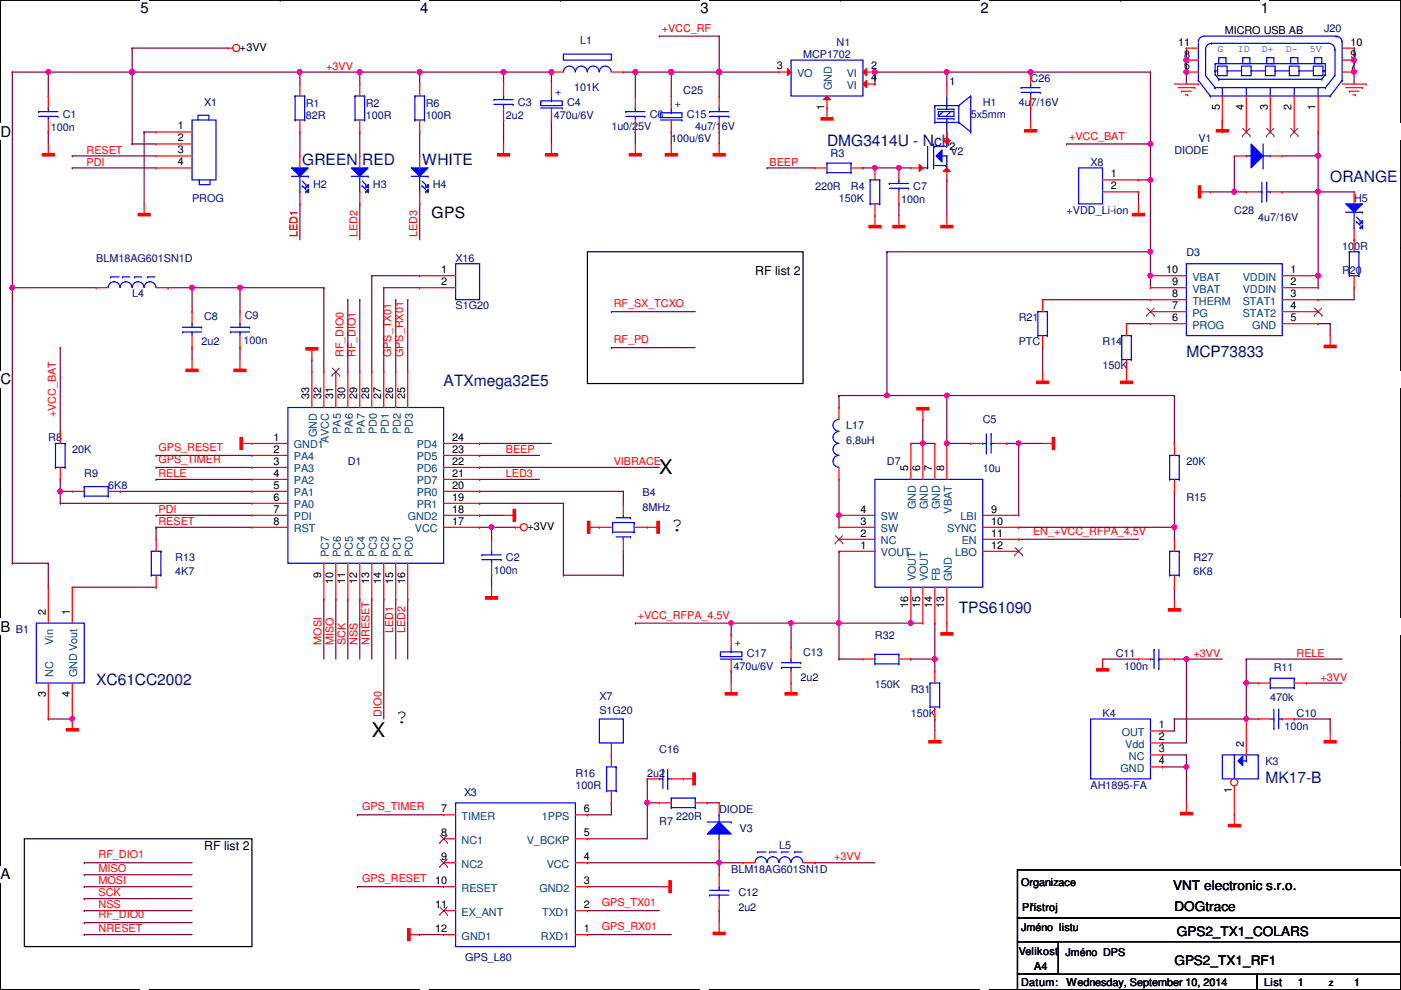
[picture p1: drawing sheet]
<svg xmlns="http://www.w3.org/2000/svg" width="297mm" height="210mm" viewBox="0 0 297 210" stroke-linecap="round" stroke-linejoin="round" font-family="sans-serif">
<defs><g id="words">
<g font-size="4.3">
<text x="139.8" y="100.4">X</text>
<text x="78.8" y="156.3">X</text>
</g>
<g font-size="4.2">
<text x="142.3" y="112.6">?</text>
<text x="83.9" y="153.3">?</text>
</g>
<g font-size="3.3" fill="#000080">
<text x="64.1" y="35">GREEN</text>
<text x="76.8" y="35">RED</text>
<text x="89.5" y="35">WHITE</text>
<text x="175.3" y="30.9">DMG3414U - Nch</text>
<text x="282" y="38.6">ORANGE</text>
<text x="251.5" y="75.6">MCP73833</text>
<text x="94.1" y="81.7">ATXmega32E5</text>
<text x="203.3" y="130">TPS61090</text>
<text x="20.4" y="145.2">XC61CC2002</text>
<text x="268.3" y="166.1">MK17-B</text>
</g>
<text font-size="3.3" x="91.5" y="46.2">GPS</text>
<g font-size="3.1">
<text x="29.8" y="2.8">5</text>
<text x="89.1" y="2.8">4</text>
<text x="148.5" y="2.8">3</text>
<text x="207.9" y="2.8">2</text>
<text x="267.3" y="2.8">1</text>
<text x=".1" y="29">D</text>
<text x=".1" y="81.5">C</text>
<text x=".1" y="133.9">B</text>
<text x=".1" y="186.4">A</text>
<text x="297" y="186.4">A</text>
</g>
<g font-size="2.8">
<text x="248.7" y="188.8">VNT electronic s.r.o.</text>
<text x="249" y="193.1">DOGtrace</text>
<text x="249.5" y="198.4">GPS2_TX1_COLARS</text>
<text x="249" y="204.5">GPS2_TX1_RF1</text>
</g>
<g font-size="2.6">
<text x="160.1" y="58.3">RF list 2</text>
<text x="43.3" y="180.2">RF list 2</text>
</g>
<g font-size="2.3">
<text x="50.9" y="10.8">+3VV</text>
<text x="249.8" y="9.7">11</text>
<text x="259.7" y="7.2">MICRO USB AB</text>
<text x="286.3" y="9.7">10</text>
<text x="164.7" y="14.7">3</text>
<text x="184.7" y="14.7">2</text>
<text x="184.7" y="17.3">4</text>
<text x="251" y="12.2">8</text>
<text x="251" y="14.7">6</text>
<text x="286.3" y="14.7">7</text>
<text x="286.3" y="12.2">9</text>
<text x="174.8" y="23.4" transform="rotate(-90 174.8 23.4)">1</text>
<text x="201.3" y="18.1">1</text>
<text x="258.6" y="23.4" transform="rotate(-90 258.6 23.4)">5</text>
<text x="263.7" y="23.4" transform="rotate(-90 263.7 23.4)">4</text>
<text x="268.8" y="23.4" transform="rotate(-90 268.8 23.4)">3</text>
<text x="273.9" y="23.4" transform="rotate(-90 273.9 23.4)">2</text>
<text x="278.9" y="23.4" transform="rotate(-90 278.9 23.4)">1</text>
<text x="37.7" y="27.4">1</text>
<text x="37.7" y="30">2</text>
<text x="37.7" y="32.5">3</text>
<text x="37.7" y="35.1">4</text>
<text x="201.3" y="31.8">2</text>
<text x="235.5" y="37.6">1</text>
<text x="235.5" y="40.1">2</text>
<text x="93.6" y="57.9">1</text>
<text x="247.2" y="57.9">10</text>
<text x="273.6" y="57.9">1</text>
<text x="93.6" y="60.5">2</text>
<text x="248.5" y="65.5">7</text>
<text x="248.5" y="63">8</text>
<text x="248.5" y="60.5">9</text>
<text x="273.6" y="60.5">2</text>
<text x="273.6" y="63">3</text>
<text x="273.6" y="65.5">4</text>
<text x="248.5" y="68.1">6</text>
<text x="273.6" y="68.1">5</text>
<text x="65.6" y="84.6" transform="rotate(-90 65.6 84.6)">33</text>
<text x="68.1" y="84.6" transform="rotate(-90 68.1 84.6)">32</text>
<text x="70.7" y="84.6" transform="rotate(-90 70.7 84.6)">31</text>
<text x="73.2" y="84.6" transform="rotate(-90 73.2 84.6)">30</text>
<text x="75.7" y="84.6" transform="rotate(-90 75.7 84.6)">29</text>
<text x="78.3" y="84.6" transform="rotate(-90 78.3 84.6)">28</text>
<text x="80.8" y="84.6" transform="rotate(-90 80.8 84.6)">27</text>
<text x="83.4" y="84.6" transform="rotate(-90 83.4 84.6)">26</text>
<text x="85.9" y="84.6" transform="rotate(-90 85.9 84.6)">25</text>
<text x="58" y="93.5">1</text>
<text x="95.8" y="93.5">24</text>
<text x="58" y="96">2</text>
<text x="58" y="98.6">3</text>
<text x="58" y="101.1">4</text>
<text x="95.8" y="101.1">21</text>
<text x="95.8" y="98.6">22</text>
<text x="95.8" y="96">23</text>
<text x="192.6" y="99.9" transform="rotate(-90 192.6 99.9)">5</text>
<text x="195.1" y="99.9" transform="rotate(-90 195.1 99.9)">6</text>
<text x="197.7" y="99.9" transform="rotate(-90 197.7 99.9)">7</text>
<text x="200.2" y="99.9" transform="rotate(-90 200.2 99.9)">8</text>
<text x="58" y="103.6">5</text>
<text x="58" y="106.2">6</text>
<text x="95.8" y="106.2">19</text>
<text x="95.8" y="103.6">20</text>
<text x="58" y="108.7">7</text>
<text x="58" y="111.3">8</text>
<text x="95.8" y="111.3">17</text>
<text x="95.8" y="108.7">18</text>
<text x="111.8" y="112.4">+3VV</text>
<text x="182.5" y="113.8">2</text>
<text x="182.5" y="111.3">3</text>
<text x="182.5" y="108.7">4</text>
<text x="210.1" y="108.7">9</text>
<text x="210.1" y="111.3">10</text>
<text x="210.1" y="113.8">11</text>
<text x="182.5" y="116.3">1</text>
<text x="210.1" y="116.3">12</text>
<text x="68.1" y="122.5" transform="rotate(-90 68.1 122.5)">9</text>
<text x="70.7" y="123.7" transform="rotate(-90 70.7 123.7)">10</text>
<text x="73.2" y="123.7" transform="rotate(-90 73.2 123.7)">11</text>
<text x="75.7" y="123.7" transform="rotate(-90 75.7 123.7)">12</text>
<text x="78.3" y="123.7" transform="rotate(-90 78.3 123.7)">13</text>
<text x="80.8" y="123.7" transform="rotate(-90 80.8 123.7)">14</text>
<text x="83.4" y="123.7" transform="rotate(-90 83.4 123.7)">15</text>
<text x="85.9" y="123.7" transform="rotate(-90 85.9 123.7)">16</text>
<text x="9.7" y="130.3" transform="rotate(-90 9.7 130.3)">2</text>
<text x="14.8" y="130.3" transform="rotate(-90 14.8 130.3)">1</text>
<text x="192.6" y="128.8" transform="rotate(-90 192.6 128.8)">16</text>
<text x="195.1" y="128.8" transform="rotate(-90 195.1 128.8)">15</text>
<text x="197.7" y="128.8" transform="rotate(-90 197.7 128.8)">14</text>
<text x="200.2" y="128.8" transform="rotate(-90 200.2 128.8)">13</text>
<text x="9.7" y="147.9" transform="rotate(-90 9.7 147.9)">3</text>
<text x="14.8" y="147.9" transform="rotate(-90 14.8 147.9)">4</text>
<text x="245.7" y="154.4">1</text>
<text x="245.7" y="157">2</text>
<text x="245.7" y="159.5">3</text>
<text x="263.7" y="158.3" transform="rotate(-90 263.7 158.3)">2</text>
<text x="245.7" y="162.1">4</text>
<text x="93.6" y="172.2">7</text>
<text x="123.8" y="172.2">6</text>
<text x="261.2" y="168.2" transform="rotate(-90 261.2 168.2)">1</text>
<text x="93.6" y="177.3">8</text>
<text x="123.8" y="177.3">5</text>
<text x="93.6" y="182.4">9</text>
<text x="123.8" y="182.4">4</text>
<text x="92.3" y="187.5">10</text>
<text x="123.8" y="187.5">3</text>
<text x="216.5" y="187.8">Organizace</text>
<text x="92.3" y="197.6">12</text>
<text x="92.3" y="192.5">11</text>
<text x="123.8" y="197.6">1</text>
<text x="123.8" y="192.5">2</text>
<text x="216.5" y="197.4">Jméno listu</text>
<text x="216.7" y="193.1">Přístroj</text>
<text x="216" y="202.5">Velikost</text>
<text x="225.9" y="202.8">Jméno DPS</text>
<text x="216.5" y="209.1">Datum:</text>
<text x="219.3" y="205.6">A4</text>
<text x="226.1" y="209.1">Wednesday, September 10, 2014</text>
<text x="268.1" y="209.1">List</text>
<text x="275.2" y="209.1">1</text>
<text x="287.1" y="209.1">1</text>
</g>
<g font-size="2.3" fill="#000080">
<text x="123" y="9.2">L1</text>
<text x="177.4" y="9.7">N1</text>
<text x="280.8" y="6.7">J20</text>
<text x="170.3" y="12.3">MCP1702</text>
<text x="218.5" y="17.4">C26</text>
<text x="43.3" y="22.4">X1</text>
<text x="64.9" y="22.7">R1</text>
<text x="77.6" y="22.7">R2</text>
<text x="90.3" y="22.7">R6</text>
<text x="109.8" y="22.4">C3</text>
<text x="120.2" y="22.4">C4</text>
<text x="121.7" y="19.4">101K</text>
<text x="144.9" y="19.9">C25</text>
<text x="208.4" y="22.4">H1</text>
<text x="216" y="22.4">4u7/16V</text>
<text x="10.7" y="27.8">100n</text>
<text x="13.3" y="25">C1</text>
<text x="64.9" y="25.2">82R</text>
<text x="77.6" y="25.2">100R</text>
<text x="90.3" y="25.2">100R</text>
<text x="107.3" y="25.2">2u2</text>
<text x="117.4" y="25.2">470u/6V</text>
<text x="129.6" y="27.5">1u0/25V</text>
<text x="137.7" y="25">C6</text>
<text x="145.6" y="25">C15</text>
<text x="147.4" y="27.5">4u7/16V</text>
<text x="205.8" y="25">5x5mm</text>
<text x="142.3" y="30.1">100u/6V</text>
<text x="176.1" y="33.4">R3</text>
<text x="201.5" y="32.9">V2</text>
<text x="231.2" y="35.1">X8</text>
<text x="249" y="32.6">DIODE</text>
<text x="254.1" y="30.1">V1</text>
<text x="66.4" y="40">H2</text>
<text x="79.1" y="40">H3</text>
<text x="91.8" y="40">H4</text>
<text x="172.8" y="40.2">220R</text>
<text x="180.4" y="40.2">R4</text>
<text x="193.6" y="40.2">C7</text>
<text x="40.7" y="42.8">PROG</text>
<text x="177.9" y="42.8">150K</text>
<text x="191.1" y="43">100n</text>
<text x="226.1" y="45.3">+VDD_Li-ion</text>
<text x="261.7" y="45.3">C28</text>
<text x="266.8" y="46.8">4u7/16V</text>
<text x="287.1" y="42.8">H5</text>
<text x="284.6" y="52.9">100R</text>
<text x="20.4" y="55.5">BLM18AG601SN1D</text>
<text x="96.6" y="55.5">X16</text>
<text x="251.5" y="54.2">D3</text>
<text x="284.6" y="58">R20</text>
<text x="28" y="63.1">L4</text>
<text x="96.6" y="65.6">S1G20</text>
<text x="43.3" y="67.9">C8</text>
<text x="51.9" y="67.6">C9</text>
<text x="216" y="68.2">R21</text>
<text x="42.8" y="73.2">2u2</text>
<text x="51.6" y="73">100n</text>
<text x="216" y="73.2">PTC</text>
<text x="233.8" y="73.2">R14</text>
<text x="233.8" y="78.3">150K</text>
<text x="208.4" y="89.7">C5</text>
<text x="10.2" y="93.6">R8</text>
<text x="179.4" y="91">L17</text>
<text x="179.4" y="94.1">6,8uH</text>
<text x="15.3" y="96.1">20K</text>
<text x="17.9" y="101.2">R9</text>
<text x="73.7" y="98.6">D1</text>
<text x="188" y="98.6">D7</text>
<text x="208.4" y="100.2">10u</text>
<text x="251.5" y="98.6">20K</text>
<text x="22.9" y="103.7">6K8</text>
<text x="136.2" y="105.2">B4</text>
<text x="251.5" y="106.3">R15</text>
<text x="136.2" y="108.3">8MHz</text>
<text x="37.2" y="119">R13</text>
<text x="107.3" y="119">C2</text>
<text x="253.1" y="119">R27</text>
<text x="37.2" y="122">4K7</text>
<text x="104.7" y="121.8">100n</text>
<text x="253.1" y="122">6K8</text>
<text x="3.4" y="134.2">B1</text>
<text x="185.5" y="135.5">R32</text>
<text x="155.5" y="142.1">470u/6V</text>
<text x="158.3" y="139.3">C17</text>
<text x="170.3" y="139">C13</text>
<text x="236.6" y="139.3">C11</text>
<text x="238.3" y="142.1">100n</text>
<text x="270.1" y="142.3">R11</text>
<text x="127.1" y="148.4">X7</text>
<text x="169.8" y="144.4">2u2</text>
<text x="185.5" y="145.9">150K</text>
<text x="193.1" y="146.9">R31</text>
<text x="269.3" y="148.7">470k</text>
<text x="127.1" y="151.5">S1G20</text>
<text x="193.1" y="152">150K</text>
<text x="233.8" y="152">K4</text>
<text x="272.4" y="154.8">100n</text>
<text x="274.9" y="152">C10</text>
<text x="139.8" y="159.6">C16</text>
<text x="122" y="164.7">R16</text>
<text x="122" y="167.2">100R</text>
<text x="137.2" y="164.7">2u2</text>
<text x="231.2" y="167.2">AH1895-FA</text>
<text x="268.3" y="162.1">K3</text>
<text x="98.4" y="168.7">X3</text>
<text x="143.3" y="173.8">220R</text>
<text x="152.5" y="172.3">DIODE</text>
<text x="139.8" y="174.8">R7</text>
<text x="156.8" y="176.4">V3</text>
<text x="165.2" y="179.9">L5</text>
<text x="155" y="185">BLM18AG601SN1D</text>
<text x="156.5" y="190.1">C12</text>
<text x="156.5" y="193.1">2u2</text>
<text x="98.6" y="203.8">GPS_L80</text>
</g>
<g font-size="2.3" fill="#f00">
<text x="140.3" y="6.7">+VCC_RF</text>
<text x="69.2" y="14.8">+3VV</text>
<text x="226.6" y="29.6">+VCC_BAT</text>
<text x="18.4" y="32.6">RESET</text>
<text x="18.4" y="35.1">PDI</text>
<text x="163.1" y="35.1">BEEP</text>
<text x="63.1" y="50.3" transform="rotate(-90 63.1 50.3)">LED1</text>
<text x="75.8" y="50.3" transform="rotate(-90 75.8 50.3)">LED2</text>
<text x="88.5" y="50.3" transform="rotate(-90 88.5 50.3)">LED3</text>
<text x="130.1" y="65.2">RF_SX_TCXO</text>
<text x="72.8" y="75.7" transform="rotate(-90 72.8 75.7)">RF_DIO0</text>
<text x="75.3" y="75.7" transform="rotate(-90 75.3 75.7)">RF_DIO1</text>
<text x="83" y="75.7" transform="rotate(-90 83 75.7)">GPS_TX01</text>
<text x="85.5" y="75.7" transform="rotate(-90 85.5 75.7)">GPS_RX01</text>
<text x="130.1" y="72.8">RF_PD</text>
<text x="11.8" y="88.4" transform="rotate(-90 11.8 88.4)">+VCC_BAT</text>
<text x="33.6" y="95.6">GPS_RESET</text>
<text x="33.6" y="101.1">RELE</text>
<text x="33.6" y="98.2">GPS_TIMER</text>
<text x="107.3" y="101.1">LED3</text>
<text x="107.3" y="96.1">BEEP</text>
<text x="130.1" y="98.6">VIBRACE</text>
<text x="33.6" y="111.3">RESET</text>
<text x="33.6" y="108.8">PDI</text>
<text x="219" y="113.4">EN_+VCC_RFPA_4,5V</text>
<text x="135.2" y="131.2">+VCC_RFPA_4,5V</text>
<text x="68.2" y="136.7" transform="rotate(-90 68.2 136.7)">MOSI</text>
<text x="70.7" y="136.7" transform="rotate(-90 70.7 136.7)">MISO</text>
<text x="73.2" y="136.7" transform="rotate(-90 73.2 136.7)">SCK</text>
<text x="75.8" y="136.7" transform="rotate(-90 75.8 136.7)">NSS</text>
<text x="78.3" y="136.7" transform="rotate(-90 78.3 136.7)">NRESET</text>
<text x="83.4" y="134.2" transform="rotate(-90 83.4 134.2)">LED1</text>
<text x="85.9" y="134.2" transform="rotate(-90 85.9 134.2)">LED2</text>
<text x="253.1" y="139.2">+3VV</text>
<text x="274.9" y="139.2">RELE</text>
<text x="280" y="144.3">+3VV</text>
<text x="80.9" y="151.9" transform="rotate(-90 80.9 151.9)">DIO0</text>
<text x="76.8" y="171.8">GPS_TIMER</text>
<text x="20.9" y="182">RF_DIO1</text>
<text x="20.9" y="185">MISO</text>
<text x="176.9" y="182.4">+3VV</text>
<text x="20.9" y="187.5">MOSI</text>
<text x="20.9" y="190">SCK</text>
<text x="76.8" y="187.1">GPS_RESET</text>
<text x="20.9" y="192.6">NSS</text>
<text x="20.9" y="194.7">RF_DIO0</text>
<text x="20.9" y="197.7">NRESET</text>
<text x="127.6" y="197.2">GPS_RX01</text>
<text x="127.6" y="192.2">GPS_TX01</text>
</g>
<g font-size="2.3" fill="#004080">
<text x="169" y="16.3">VO</text>
<text x="179.5" y="16.3">VI</text>
<text x="176.4" y="19.1" transform="rotate(-90 176.4 19.1)">GND</text>
<text x="179.5" y="18.9">VI</text>
<text x="252.8" y="59.5">VBAT</text>
<text x="263.5" y="59.5">VDDIN</text>
<text x="252.8" y="64.6">THERM</text>
<text x="252.8" y="62.1">VBAT</text>
<text x="263.5" y="62.1">VDDIN</text>
<text x="263.5" y="64.6">STAT1</text>
<text x="252.8" y="69.7">PROG</text>
<text x="252.8" y="67.1">PG</text>
<text x="263.5" y="67.1">STAT2</text>
<text x="265.5" y="69.7">GND</text>
<text x="62.3" y="95.1">GND1</text>
<text x="67.2" y="92.8" transform="rotate(-90 67.2 92.8)">GND</text>
<text x="69.7" y="94" transform="rotate(-90 69.7 94)">AVCC</text>
<text x="72.3" y="92" transform="rotate(-90 72.3 92)">PA5</text>
<text x="74.8" y="92" transform="rotate(-90 74.8 92)">PA6</text>
<text x="77.3" y="92" transform="rotate(-90 77.3 92)">PA7</text>
<text x="79.9" y="92.1" transform="rotate(-90 79.9 92.1)">PD0</text>
<text x="82.4" y="92.1" transform="rotate(-90 82.4 92.1)">PD1</text>
<text x="85" y="92.1" transform="rotate(-90 85 92.1)">PD2</text>
<text x="87.5" y="92.1" transform="rotate(-90 87.5 92.1)">PD3</text>
<text x="88.3" y="95.1">PD4</text>
<text x="62.3" y="97.6">PA4</text>
<text x="62.3" y="100.2">PA3</text>
<text x="88.3" y="100.2">PD6</text>
<text x="88.3" y="97.6">PD5</text>
<text x="62.3" y="102.7">PA2</text>
<text x="62.3" y="105.2">PA1</text>
<text x="62.3" y="107.8">PA0</text>
<text x="88.3" y="107.8">PR1</text>
<text x="88.3" y="105.2">PR0</text>
<text x="88.3" y="102.7">PD7</text>
<text x="194.2" y="108" transform="rotate(-90 194.2 108)">GND</text>
<text x="196.7" y="108" transform="rotate(-90 196.7 108)">GND</text>
<text x="199.3" y="108" transform="rotate(-90 199.3 108)">GND</text>
<text x="62.3" y="110.3">PDI</text>
<text x="62.3" y="112.9">RST</text>
<text x="86.4" y="110.3">GND2</text>
<text x="88" y="112.9">VCC</text>
<text x="186.8" y="112.9">SW</text>
<text x="186.8" y="110.3">SW</text>
<text x="200.8" y="112.9">SYNC</text>
<text x="201.8" y="108.9" transform="rotate(-90 201.8 108.9)">VBAT</text>
<text x="203.7" y="110.3">LBI</text>
<text x="69.7" y="118.2" transform="rotate(-90 69.7 118.2)">PC7</text>
<text x="72.3" y="118.2" transform="rotate(-90 72.3 118.2)">PC6</text>
<text x="74.8" y="118.2" transform="rotate(-90 74.8 118.2)">PC5</text>
<text x="77.3" y="118.2" transform="rotate(-90 77.3 118.2)">PC4</text>
<text x="79.9" y="118.2" transform="rotate(-90 79.9 118.2)">PC3</text>
<text x="82.4" y="118.2" transform="rotate(-90 82.4 118.2)">PC2</text>
<text x="85" y="118.2" transform="rotate(-90 85 118.2)">PC1</text>
<text x="87.5" y="118.2" transform="rotate(-90 87.5 118.2)">PC0</text>
<text x="186.8" y="117.9">VOUT</text>
<text x="186.8" y="115.4">NC</text>
<text x="202.5" y="117.9">LBO</text>
<text x="203.9" y="115.4">EN</text>
<text x="194.2" y="123.2" transform="rotate(-90 194.2 123.2)">VOUT</text>
<text x="196.7" y="123.2" transform="rotate(-90 196.7 123.2)">VOUT</text>
<text x="199.3" y="123.2" transform="rotate(-90 199.3 123.2)">FB</text>
<text x="201.8" y="123.2" transform="rotate(-90 201.8 123.2)">GND</text>
<text x="11.3" y="136.7" transform="rotate(-90 11.3 136.7)">Vin</text>
<text x="11.3" y="143.6" transform="rotate(-90 11.3 143.6)">NC</text>
<text x="16.4" y="143.6" transform="rotate(-90 16.4 143.6)">GNDVout</text>
<text x="237.8" y="156">OUT</text>
<text x="238.6" y="158.6">Vdd</text>
<text x="239.3" y="161.1">NC</text>
<text x="237.6" y="163.7">GND</text>
<text x="97.9" y="173.8">TIMER</text>
<text x="114.9" y="173.8">1PPS</text>
<text x="97.9" y="178.9">NC1</text>
<text x="111.7" y="178.9">V_BCKP</text>
<text x="97.9" y="184">NC2</text>
<text x="115.9" y="184">VCC</text>
<text x="97.9" y="189.1">RESET</text>
<text x="114.4" y="189.1">GND2</text>
<text x="97.9" y="194.1">EX_ANT</text>
<text x="114.9" y="194.1">TXD1</text>
<text x="97.9" y="199.2">GND1</text>
<text x="114.7" y="199.2">RXD1</text>
</g>
<g font-size="2.2" fill="#00f">
<text x="117.7" y="20.1">+</text>
<text x="143.1" y="22.6">+</text>
<text x="155.8" y="136.9">+</text>
</g>
<g font-size="2.1" fill="#00f">
<text x="258.1" y="11.1">G</text>
<text x="262.5" y="11.1">ID</text>
<text x="267.5" y="11.1">D+</text>
<text x="272.6" y="11.1">D-</text>
<text x="277.7" y="11.1">5V</text>
</g>
<text font-size="2.1" x="281.8" y="209">z</text>
</g></defs>
<path d="M.1 0h296.9v209.8h-296.9z" fill="none" stroke="#000" stroke-width=".25"/>
<g fill="#fff">
<path d="M29.8 0h1.7v3.5h-1.7z"/>
<path d="M29.8 209.8l1.7 .1z"/>
</g>
<path d="M59.4 0h.1M59.4 209.8h.1" fill="none" stroke="#000" stroke-width=".25"/>
<g fill="#fff">
<path d="M89.1 0h1.7v3.5h-1.7z"/>
<path d="M89.1 209.8l1.7 .1z"/>
</g>
<path d="M118.8 0h.1M118.8 209.8h.1" fill="none" stroke="#000" stroke-width=".25"/>
<g fill="#fff">
<path d="M148.5 0h1.7v3.5h-1.7z"/>
<path d="M148.5 209.8l1.7 .1z"/>
</g>
<path d="M178.2 0h.1M178.2 209.8h.1" fill="none" stroke="#000" stroke-width=".25"/>
<g fill="#fff">
<path d="M207.9 0h1.7v3.5h-1.7z"/>
<path d="M207.9 209.8l1.7 .1z"/>
</g>
<path d="M237.6 0h.1M237.6 209.8h.1" fill="none" stroke="#000" stroke-width=".25"/>
<g fill="#fff">
<path d="M267.3 0h1.7v3.5h-1.7z"/>
<path d="M267.3 209.8l1.7 .1z"/>
<path d="M.1 26.2h2.2v3.5h-2.2z"/>
<path d="M297 26.2l.1 3.5z"/>
<path d="M.1 78.7h2.2v3.5h-2.2z"/>
<path d="M297 78.7l.1 3.5z"/>
</g>
<path d="M.1 52.5h.1M297 52.5h.1" fill="none" stroke="#000" stroke-width=".25"/>
<g fill="#fff">
<path d="M.1 131.1h2.1v3.5h-2.1z"/>
<path d="M297 131.1l.1 3.5z"/>
</g>
<path d="M.1 104.9h.1M297 104.9h.1" fill="none" stroke="#000" stroke-width=".25"/>
<path d="M.1 104.9h.1M297 104.9h.1" fill="none" stroke="#000" stroke-width=".21"/>
<g fill="#fff">
<path d="M.1 183.6h2.1v3.5h-2.1z"/>
<path d="M297 183.6l.1 3.5z"/>
</g>
<path d="M124.5 53.4h45.8v27.9h-45.8zM.1 157.4h.1M297 157.4h.1M5.2 177.8h48.2v22.9h-48.2z" fill="none" stroke="#000" stroke-width=".25"/>
<path d="M264.2 144.8h.1M264.2 144.8v7.6" fill="none" stroke="#800040" stroke-width=".25"/>
<circle cx="264.2" cy="144.8" r=".49" fill="#f0f"/>
<circle cx="264.2" cy="144.8" r=".49" fill="none" stroke="#f0f" stroke-width=".25"/>
<path d="M35.6 61h.1M35.6 61h5.1" fill="none" stroke="#800040" stroke-width=".25"/>
<circle cx="40.7" cy="61" r=".49" fill="#f0f"/>
<circle cx="40.7" cy="61" r=".49" fill="none" stroke="#f0f" stroke-width=".25"/>
<path d="M40.7 73.7h.1M40.7 61h.1M40.7 61v5.1M40.7 73.7v2.5M40.7 61h10.2M50.9 61h.1M50.9 61v5.1" fill="none" stroke="#800040" stroke-width=".25"/>
<circle cx="50.9" cy="61" r=".49" fill="#f0f"/>
<circle cx="50.9" cy="61" r=".49" fill="none" stroke="#f0f" stroke-width=".25"/>
<g fill="none" stroke="#800040" stroke-width=".25">
<path d="M2.6 61h.1M2.6 61h17.8M50.9 73.7h.1M50.9 61h.1M50.9 73.7v2.5M50.9 61h17.8M68.7 61h.1M68.7 61v17.8M12.8 101.6h.1M12.8 104.2h.1M12.8 101.6v2.6M12.8 104.2h2.5"/>
<path d="M78.8 127h.1M78.8 127v12.7M81.4 127h.1M81.4 127v25.4"/>
</g>
<circle cx="12.8" cy="104.2" r=".49" fill="#f0f"/>
<circle cx="12.8" cy="104.2" r=".49" fill="none" stroke="#f0f" stroke-width=".25"/>
<g fill="none" stroke="#800040" stroke-width=".25">
<path d="M15.3 33.1h.1M15.3 33.1h17.8M30.6 28h.1M30.6 28v15.2M63.6 43.2h.1M63.6 43.2v7.6M216 94h.1M216 94h5.1M2.6 119.4h.1M2.6 119.4h7.6M12.8 104.2h.1M12.8 106.7h.1"/>
<path d="M12.8 104.2v2.5M12.8 106.7h40.6M25.5 104.2h.1M25.5 104.2h27.9M33.1 111.8h.1M33.1 109.3h.1M33.1 111.8h20.3M33.1 109.3h20.3M33.1 111.8v2.5M101.7 109.3h.1M101.7 101.6h.1M101.7 109.3h5.1"/>
<path d="M101.7 101.6h12.7M104.2 111.8h.1M104.2 111.8h5.1M68.7 127h.1M68.7 127v12.7M71.2 127h.1M71.2 127v12.7M73.7 127h.1M73.7 127v12.7M76.3 127h.1M76.3 127v12.7M264.2 152.4h.1"/>
<path d="M264.2 152.4h2.6M274.4 152.4h.1M274.4 152.4h7.6M276.9 144.8h.1M276.9 144.8h7.7M282 152.4h.1M282 152.4v2.6"/>
</g>
<circle cx="264.2" cy="152.4" r=".49" fill="#f0f"/>
<circle cx="264.2" cy="152.4" r=".49" fill="none" stroke="#f0f" stroke-width=".25"/>
<path d="M76.3 15.3h.1M76.3 15.3v2.5M63.6 28h.1M63.6 28v5.1M76.3 28h.1M76.3 28v5.1M264.2 139.7h.1M264.2 139.7h20.4M264.2 144.8h.1M264.2 144.8h2.6" fill="none" stroke="#800040" stroke-width=".25"/>
<circle cx="76.3" cy="15.3" r=".49" fill="#f0f"/>
<circle cx="76.3" cy="15.3" r=".49" fill="none" stroke="#f0f" stroke-width=".25"/>
<g fill="none" stroke="#800040" stroke-width=".25">
<path d="M10.2 15.3h.1M10.2 15.3v5.1M28 15.3h.1M28 15.3v15.2M63.6 15.3h.1M63.6 15.3v2.5M106.8 15.3h.1M106.8 15.3v2.5M106.8 15.3h10.1M116.9 15.3h.1M10.2 28h.1M10.2 28v2.5"/>
<path d="M28 30.5h.1M28 30.5h5.1M30.6 28h.1M30.6 28h2.5M106.8 25.4h.1M106.8 25.4v5.1M76.3 43.2h.1M76.3 43.2v7.6M104.2 122h.1M104.2 122v2.5"/>
</g>
<circle cx="106.7" cy="15.3" r=".49" fill="#f0f"/>
<circle cx="106.7" cy="15.3" r=".49" fill="none" stroke="#f0f" stroke-width=".25"/>
<circle cx="116.9" cy="15.3" r=".49" fill="#f0f"/>
<circle cx="116.9" cy="15.3" r=".49" fill="none" stroke="#f0f" stroke-width=".25"/>
<path d="M10.2 15.3h.1M10.2 15.3h17.8M116.9 15.3h.1M116.9 15.3v2.5M15.3 35.6h.1M15.3 35.6h17.8M116.9 25.4h.1M116.9 25.4v5.1M66.1 76.2h.1M66.1 76.2v2.6M33.1 101.6h.1M33.1 101.6h20.3" fill="none" stroke="#800040" stroke-width=".25"/>
<circle cx="28" cy="15.3" r=".49" fill="#f0f"/>
<circle cx="28" cy="15.3" r=".49" fill="none" stroke="#f0f" stroke-width=".25"/>
<circle cx="10.2" cy="15.3" r=".49" fill="#f0f"/>
<circle cx="10.2" cy="15.3" r=".49" fill="none" stroke="#f0f" stroke-width=".25"/>
<path d="M76.3 15.3h.1M76.3 15.3h12.7" fill="none" stroke="#800040" stroke-width=".25"/>
<circle cx="76.3" cy="15.3" r=".49" fill="#f0f"/>
<circle cx="76.3" cy="15.3" r=".49" fill="none" stroke="#f0f" stroke-width=".25"/>
<path d="M104.2 111.8h.1M104.2 111.8v2.5" fill="none" stroke="#800040" stroke-width=".25"/>
<circle cx="104.2" cy="111.8" r=".49" fill="#f0f"/>
<circle cx="104.2" cy="111.8" r=".49" fill="none" stroke="#f0f" stroke-width=".25"/>
<path d="M2.6 61h.1M2.6 61v58.4M101.7 111.8h.1M101.7 111.8h2.5" fill="none" stroke="#800040" stroke-width=".25"/>
<circle cx="2.6" cy="61" r=".49" fill="#f0f"/>
<circle cx="2.6" cy="61" r=".49" fill="none" stroke="#f0f" stroke-width=".25"/>
<path d="M2.6 15.3h.1M2.6 15.3h7.6M10.2 152.4h.1M10.2 152.4h5.1" fill="none" stroke="#800040" stroke-width=".25"/>
<circle cx="15.3" cy="152.4" r=".49" fill="#f0f"/>
<circle cx="15.3" cy="152.4" r=".49" fill="none" stroke="#f0f" stroke-width=".25"/>
<path d="M2.6 15.3h.1M2.6 15.3v45.7M76.3 63.5h.1M76.3 63.5v15.3M101.7 96.6h.1M101.7 96.6h12.7M83.9 127h.1M83.9 127v12.7M86.4 127h.1M86.4 127v12.7M251.5 162.6h.1M251.5 162.6v7.6" fill="none" stroke="#800040" stroke-width=".25"/>
<circle cx="251.5" cy="162.6" r=".49" fill="#f0f"/>
<circle cx="251.5" cy="162.6" r=".49" fill="none" stroke="#f0f" stroke-width=".25"/>
<path d="M251.5 139.7h.1M251.5 139.7v17.8h-5M246.5 157.5h.1M246.5 162.6h.1M246.5 162.6h5" fill="none" stroke="#800040" stroke-width=".25"/>
<circle cx="251.5" cy="139.7" r=".49" fill="#f0f"/>
<circle cx="251.5" cy="139.7" r=".49" fill="none" stroke="#f0f" stroke-width=".25"/>
<g fill="none" stroke="#800040" stroke-width=".25">
<path d="M89 15.3h.1M89 15.3v2.5M89 15.3h17.8M89 43.2h.1M89 43.2v7.6M83.9 63.5h.1M83.9 63.5v15.3M86.4 63.5h.1M86.4 63.5v15.3M33.1 99.1h.1M33.1 96.6h.1M33.1 99.1h20.3"/>
<path d="M33.1 96.6h20.3M233.8 139.7h.1M233.8 139.7h7.6M249 139.7h.1M249 139.7h10.2M251.5 139.7h.1M246.5 155h.1M249 152.4h.1M249 152.4v2.6h-2.5M249 152.4h15.2M246.5 160.1h.1M246.5 160.1h5"/>
<path d="M251.5 160.1h.1M251.5 160.1v2.5"/>
</g>
<circle cx="89" cy="15.3" r=".49" fill="#f0f"/>
<circle cx="89" cy="15.3" r=".49" fill="none" stroke="#f0f" stroke-width=".25"/>
<path d="M63.6 15.3h.1M63.6 15.3h12.7M73.7 63.5h.1M73.7 63.5v15.3M101.7 99.1h.1M101.7 94h.1M101.7 99.1h38.1M101.7 94h15.2" fill="none" stroke="#800040" stroke-width=".25"/>
<circle cx="63.6" cy="15.3" r=".49" fill="#f0f"/>
<circle cx="63.6" cy="15.3" r=".49" fill="none" stroke="#f0f" stroke-width=".25"/>
<path d="M28 15.3h.1M28 15.3h35.6M89 28h.1M89 28v5.1M167.7 132.1h.1M167.7 132.1v5.1" fill="none" stroke="#800040" stroke-width=".25"/>
<circle cx="28" cy="15.3" r=".49" fill="#f0f"/>
<circle cx="28" cy="15.3" r=".49" fill="none" stroke="#f0f" stroke-width=".25"/>
<g fill="none" stroke="#800040" stroke-width=".25">
<path d="M75.8 172.8h.1M75.8 172.8h18.3M137.2 170.2h.1M137.2 170.2h2.6M137.2 170.2v7.6M75.8 188h.1M75.8 188h18.3M89 198.2h.1M89 198.2h5.1M124.5 198.2h.1M124.5 188h.1M124.5 198.2h17.8"/>
<path d="M124.5 188h15.3M152.5 180.4h.1M152.5 180.4v2.5M172.8 182.9h.1M172.8 182.9h12.7"/>
</g>
<circle cx="137.2" cy="170.2" r=".49" fill="#f0f"/>
<circle cx="137.2" cy="170.2" r=".49" fill="none" stroke="#f0f" stroke-width=".25"/>
<g fill="none" stroke="#800040" stroke-width=".25">
<path d="M243.9 15.3h.1M243.9 15.3v15.2h-17.8M226.1 30.5h.1M10.2 119.4h.1M10.2 119.4v5.1M15.3 124.5h17.8M33.1 124.5h.1M124.5 177.8h.1M124.5 177.8h12.7M137.2 165.1h.1M137.2 165.1v5.1M149.9 170.2h.1"/>
<path d="M149.9 170.2h2.6M152.5 193.1h.1M152.5 193.1v2.5"/>
</g>
<circle cx="243.9" cy="30.5" r=".49" fill="#f0f"/>
<circle cx="243.9" cy="30.5" r=".49" fill="none" stroke="#f0f" stroke-width=".25"/>
<path d="M185.5 15.3h.1M185.5 15.3h15.2M200.7 15.3h.1M200.7 15.3v2.5M241.4 40.7h.1M241.4 40.7v2.5" fill="none" stroke="#800040" stroke-width=".25"/>
<circle cx="185.5" cy="15.3" r=".49" fill="#f0f"/>
<circle cx="185.5" cy="15.3" r=".49" fill="none" stroke="#f0f" stroke-width=".25"/>
<path d="M139.8 7.7h.1M139.8 7.7h12.7M261.7 40.7h.1M261.7 40.7h2.5" fill="none" stroke="#800040" stroke-width=".25"/>
<circle cx="261.7" cy="40.7" r=".49" fill="#f0f"/>
<circle cx="261.7" cy="40.7" r=".49" fill="none" stroke="#f0f" stroke-width=".25"/>
<path d="M287.1 10.2h.1M287.1 10.2v2.5M259.2 25.4h.1M259.2 25.4v2.6" fill="none" stroke="#800040" stroke-width=".25"/>
<circle cx="287.1" cy="12.7" r=".49" fill="#f0f"/>
<circle cx="287.1" cy="12.7" r=".49" fill="none" stroke="#f0f" stroke-width=".25"/>
<path d="M287.1 12.7h.1M287.1 12.7v2.6M241.4 38.1h.1M243.9 30.5h.1M243.9 30.5v7.6h-2.5" fill="none" stroke="#800040" stroke-width=".25"/>
<circle cx="287.1" cy="15.3" r=".49" fill="#f0f"/>
<circle cx="287.1" cy="15.3" r=".49" fill="none" stroke="#f0f" stroke-width=".25"/>
<g fill="none" stroke="#800040" stroke-width=".25">
<path d="M218.5 15.3h.1M218.5 15.3h25.4M142.3 28h.1M142.3 28v2.5M162.6 35.6h.1M162.6 35.6h10.2M190.6 43.2h.1M190.6 43.2v2.6M243.9 58.5h.1M243.9 53.4h.1M243.9 53.4v7.6M271.9 40.7h.1"/>
<path d="M271.9 40.7h7.6M221.1 73.7h.1M221.1 73.7v5.1"/>
</g>
<circle cx="243.9" cy="58.4" r=".49" fill="#f0f"/>
<circle cx="243.9" cy="58.4" r=".49" fill="none" stroke="#f0f" stroke-width=".25"/>
<g fill="none" stroke="#800040" stroke-width=".25">
<path d="M142.3 15.3h.1M142.3 15.3v5.1M134.7 28h.1M134.7 28v2.5M185.5 35.6h.1M185.5 35.6h7.6M190.6 35.6h.1M200.7 38.1h.1M200.7 38.1v7.7M221.1 63.5h.1M221.1 63.5h22.8M238.8 68.6h.1"/>
<path d="M238.8 68.6h5.1"/>
</g>
<circle cx="190.6" cy="35.6" r=".49" fill="#f0f"/>
<circle cx="190.6" cy="35.6" r=".49" fill="none" stroke="#f0f" stroke-width=".25"/>
<circle cx="185.5" cy="35.6" r=".49" fill="#f0f"/>
<circle cx="185.5" cy="35.6" r=".49" fill="none" stroke="#f0f" stroke-width=".25"/>
<path d="M251.5 15.3h.1M251.5 15.3v2.5M287.1 15.3h.1M287.1 15.3v2.5M183 35.6h.1M183 35.6h2.5M200.7 28h.1M200.7 28v2.5" fill="none" stroke="#800040" stroke-width=".25"/>
<circle cx="251.5" cy="15.3" r=".49" fill="#f0f"/>
<circle cx="251.5" cy="15.3" r=".49" fill="none" stroke="#f0f" stroke-width=".25"/>
<path d="M251.5 10.2h.1M251.5 12.7h.1M251.5 10.2v5.1" fill="none" stroke="#800040" stroke-width=".25"/>
<circle cx="251.5" cy="12.7" r=".49" fill="#f0f"/>
<circle cx="251.5" cy="12.7" r=".49" fill="none" stroke="#f0f" stroke-width=".25"/>
<path d="M279.5 33.1h.1M279.5 33.1v7.6" fill="none" stroke="#800040" stroke-width=".25"/>
<circle cx="279.5" cy="33" r=".49" fill="#f0f"/>
<circle cx="279.5" cy="33" r=".49" fill="none" stroke="#f0f" stroke-width=".25"/>
<path d="M152.5 15.3h.1M152.5 15.3h12.7M218.5 22.9h.1M218.5 22.9v2.5" fill="none" stroke="#800040" stroke-width=".25"/>
<circle cx="152.5" cy="15.3" r=".49" fill="#f0f"/>
<circle cx="152.5" cy="15.3" r=".49" fill="none" stroke="#f0f" stroke-width=".25"/>
<path d="M152.5 28h.1M152.5 28v2.5M261.7 33.1v7.6M271.9 33.1h7.6M279.5 33.1h.1M279.5 28h.1M279.5 28v5.1M256.6 40.7h.1M256.6 40.7h5.1M261.7 40.7h.1M279.5 40.7h.1M279.5 40.7v17.8" fill="none" stroke="#800040" stroke-width=".25"/>
<circle cx="279.5" cy="58.4" r=".49" fill="#f0f"/>
<circle cx="279.5" cy="58.4" r=".49" fill="none" stroke="#f0f" stroke-width=".25"/>
<circle cx="279.5" cy="40.7" r=".49" fill="#f0f"/>
<circle cx="279.5" cy="40.7" r=".49" fill="none" stroke="#f0f" stroke-width=".25"/>
<g fill="none" stroke="#800040" stroke-width=".25">
<path d="M185.5 17.8h.1M185.5 15.3v2.5M200.7 15.3h.1M200.7 15.3h17.8M279.5 40.7h.1M279.5 58.5h.1M279.5 40.7h7.6M279.5 58.5v2.5M279.5 63.5h.1M279.5 68.6h.1M279.5 68.6h2.5M282 68.6h.1"/>
<path d="M282 68.6v2.6M287.1 61h.1M287.1 61v2.5h-7.6"/>
</g>
<circle cx="218.5" cy="15.3" r=".49" fill="#f0f"/>
<circle cx="218.5" cy="15.3" r=".49" fill="none" stroke="#f0f" stroke-width=".25"/>
<circle cx="200.7" cy="15.3" r=".49" fill="#f0f"/>
<circle cx="200.7" cy="15.3" r=".49" fill="none" stroke="#f0f" stroke-width=".25"/>
<path d="M134.7 15.3h.1M134.7 15.3v5.1" fill="none" stroke="#800040" stroke-width=".25"/>
<circle cx="134.7" cy="15.3" r=".49" fill="#f0f"/>
<circle cx="134.7" cy="15.3" r=".49" fill="none" stroke="#f0f" stroke-width=".25"/>
<path d="M132.2 15.3h2.5M134.7 15.3h.1M142.3 15.3h.1M142.3 15.3h10.2" fill="none" stroke="#800040" stroke-width=".25"/>
<circle cx="152.5" cy="15.3" r=".49" fill="#f0f"/>
<circle cx="152.5" cy="15.3" r=".49" fill="none" stroke="#f0f" stroke-width=".25"/>
<circle cx="142.3" cy="15.3" r=".49" fill="#f0f"/>
<circle cx="142.3" cy="15.3" r=".49" fill="none" stroke="#f0f" stroke-width=".25"/>
<path d="M134.7 15.3h7.6M142.3 15.3h.1" fill="none" stroke="#800040" stroke-width=".25"/>
<circle cx="142.3" cy="15.3" r=".49" fill="#f0f"/>
<circle cx="142.3" cy="15.3" r=".49" fill="none" stroke="#f0f" stroke-width=".25"/>
<path d="M152.5 7.7h.1M152.5 15.3h.1M152.5 7.7v12.7M177.9 109.3h.1M177.9 109.3v2.5" fill="none" stroke="#800040" stroke-width=".25"/>
<circle cx="177.9" cy="109.2" r=".49" fill="#f0f"/>
<circle cx="177.9" cy="109.2" r=".49" fill="none" stroke="#f0f" stroke-width=".25"/>
<path d="M200.7 83.9h.1M200.7 94h.1M200.7 83.9v10.1M200.7 94h5.1M177.9 101.6h.1M177.9 101.6v7.7" fill="none" stroke="#800040" stroke-width=".25"/>
<circle cx="200.7" cy="94" r=".49" fill="#f0f"/>
<circle cx="200.7" cy="94" r=".49" fill="none" stroke="#f0f" stroke-width=".25"/>
<path d="M167.7 132.1h.1M167.7 132.1h10.2" fill="none" stroke="#800040" stroke-width=".25"/>
<circle cx="167.7" cy="132.1" r=".49" fill="#f0f"/>
<circle cx="167.7" cy="132.1" r=".49" fill="none" stroke="#f0f" stroke-width=".25"/>
<path d="M155 132.1h.1M155 132.1v2.6M193.1 132.1h.1M193.1 132.1h2.6" fill="none" stroke="#800040" stroke-width=".25"/>
<circle cx="193.1" cy="132.1" r=".49" fill="#f0f"/>
<circle cx="193.1" cy="132.1" r=".49" fill="none" stroke="#f0f" stroke-width=".25"/>
<path d="M177.9 132.1h.1M177.9 132.1h15.2" fill="none" stroke="#800040" stroke-width=".25"/>
<circle cx="177.9" cy="132.1" r=".49" fill="#f0f"/>
<circle cx="177.9" cy="132.1" r=".49" fill="none" stroke="#f0f" stroke-width=".25"/>
<g fill="none" stroke="#800040" stroke-width=".25">
<path d="M78.8 58.5h.1M78.8 58.5h10.2M78.8 58.5v20.3M78.8 78.8h.1M81.4 61h.1M81.4 78.8h.1M81.4 61h7.6M81.4 61v17.8M101.7 104.2h.1M101.7 106.7h.1M101.7 104.2h30.5M101.7 106.7h17.8"/>
<path d="M177.9 116.9h.1M177.9 116.9v22.8M134.7 132.1h.1M134.7 132.1h20.3M177.9 139.7h.1M177.9 132.1h.1M177.9 139.7h5.1M193.1 139.7h.1M193.1 139.7h5.1M155 142.3h.1M155 142.3v2.5"/>
</g>
<circle cx="155" cy="132.1" r=".49" fill="#f0f"/>
<circle cx="155" cy="132.1" r=".49" fill="none" stroke="#f0f" stroke-width=".25"/>
<path d="M216 114.3h.1M216 114.3h25.4M264.2 139.7h.1M264.2 139.7v5.1M124.5 172.8h.1M129.6 170.2h.1M129.6 170.2v2.6h-5.1M124.5 193.1h.1M124.5 193.1h15.3M152.5 182.9h.1M152.5 182.9v2.6" fill="none" stroke="#800040" stroke-width=".25"/>
<circle cx="152.5" cy="182.9" r=".49" fill="#f0f"/>
<circle cx="152.5" cy="182.9" r=".49" fill="none" stroke="#f0f" stroke-width=".25"/>
<path d="M188 53.4h.1M188 53.4h55.9M124.5 182.9h.1M124.5 182.9h28" fill="none" stroke="#800040" stroke-width=".25"/>
<circle cx="243.9" cy="53.4" r=".49" fill="#f0f"/>
<circle cx="243.9" cy="53.4" r=".49" fill="none" stroke="#f0f" stroke-width=".25"/>
<path d="M243.9 38.1h.1M243.9 38.1v15.3M152.5 182.9h.1M152.5 182.9h5.1" fill="none" stroke="#800040" stroke-width=".25"/>
<circle cx="243.9" cy="38.1" r=".49" fill="#f0f"/>
<circle cx="243.9" cy="38.1" r=".49" fill="none" stroke="#f0f" stroke-width=".25"/>
<path d="M177.9 83.9h.1M177.9 83.9h10.1" fill="none" stroke="#800040" stroke-width=".25"/>
<circle cx="188" cy="83.8" r=".49" fill="#f0f"/>
<circle cx="188" cy="83.8" r=".49" fill="none" stroke="#f0f" stroke-width=".25"/>
<g fill="none" stroke="#800040" stroke-width=".25">
<path d="M129.6 66.1h.1M129.6 66.1h17.8M198.2 139.7h.1M198.2 139.7v2.6M17.9 182.9h.1M17.9 185.5h.1M17.9 188h.1M17.9 190.5h.1M17.9 193.1h.1M17.9 195.6h.1M17.9 198.2h.1M17.9 182.9h22.8"/>
<path d="M17.9 185.5h22.8M17.9 188h22.8M17.9 190.5h22.8M17.9 193.1h22.8M17.9 195.6h22.8M17.9 198.2h22.8"/>
</g>
<circle cx="198.2" cy="139.7" r=".49" fill="#f0f"/>
<circle cx="198.2" cy="139.7" r=".49" fill="none" stroke="#f0f" stroke-width=".25"/>
<g fill="none" stroke="#800040" stroke-width=".25">
<path d="M188 53.4h.1M188 53.4v30.5M177.9 83.9h.1M177.9 83.9v2.5M188 83.9h.1M188 83.9h12.7M195.7 88.9h.1M195.7 94h.1M195.7 88.9v5.1M195.7 94h2.5M198.2 132.1h.1M198.2 132.1v7.6"/>
<path d="M198.2 152.4h.1M198.2 152.4v2.6"/>
</g>
<circle cx="195.6" cy="94" r=".49" fill="#f0f"/>
<circle cx="195.6" cy="94" r=".49" fill="none" stroke="#f0f" stroke-width=".25"/>
<path d="M213.4 94h.1M213.4 94h2.6M216 94h.1M216 94v15.3" fill="none" stroke="#800040" stroke-width=".25"/>
<circle cx="216" cy="94" r=".49" fill="#f0f"/>
<circle cx="216" cy="94" r=".49" fill="none" stroke="#f0f" stroke-width=".25"/>
<path d="M28 10.2h.1M28 10.2h20.3M28 10.2v5.1M12.8 73.7h.1M12.8 73.7v17.8M193.1 94h.1M193.1 94h2.6M216 111.8h.1M249 104.2h.1M249 104.2v7.6h-33M155 132.1h.1M155 132.1h12.7" fill="none" stroke="#800040" stroke-width=".25"/>
<circle cx="249" cy="111.8" r=".49" fill="#f0f"/>
<circle cx="249" cy="111.8" r=".49" fill="none" stroke="#f0f" stroke-width=".25"/>
<path d="M200.7 83.9h48.3M249 83.9h.1M249 111.8h.1M249 111.8v2.5M249 124.5h.1M249 124.5v2.5" fill="none" stroke="#800040" stroke-width=".25"/>
<circle cx="200.7" cy="83.8" r=".49" fill="#f0f"/>
<circle cx="200.7" cy="83.8" r=".49" fill="none" stroke="#f0f" stroke-width=".25"/>
<path d="M129.6 73.7h.1M129.6 73.7h17.8M249 94h.1M249 83.9v10.1M119.5 106.7h.1M119.5 106.7v15.3M132.2 104.2h.1M132.2 104.2v2.5M132.2 116.9v5.1M119.5 122h.1M119.5 122h12.7M132.2 122h.1" fill="none" stroke="#800040" stroke-width=".25"/>
<path d="M40.7 78.3h.1M40.7 76.2v2.1" fill="none" stroke="#f00" stroke-width=".25"/>
<path d="M39.5 78.3h2.5v.5h-2.5z" fill-rule="evenodd" fill="#f00"/>
<path d="M39.5 78.3h2.5v.5h-2.5zM50.9 78.3h.1M50.9 76.2v2.1" fill="none" stroke="#f00" stroke-width=".25"/>
<path d="M49.6 78.3h2.6v.5h-2.6z" fill-rule="evenodd" fill="#f00"/>
<path d="M49.6 78.3h2.6v.5h-2.6zM106.8 109.3h2M108.8 109.3h.1" fill="none" stroke="#f00" stroke-width=".25"/>
<path d="M108.8 108h.5v2.5h-.5z" fill-rule="evenodd" fill="#f00"/>
<g fill="none" stroke="#f00" stroke-width=".25">
<path d="M108.8 108h.5v2.5h-.5zM109.3 111.8h.1M109.3 111.8h1M261.7 174.8h.1M261.7 172.8v2"/>
<circle cx="111.1" cy="111.8" r=".75"/>
</g>
<path d="M260.4 174.8h2.6v.5h-2.6z" fill-rule="evenodd" fill="#f00"/>
<path d="M116.9 32.6h.1M116.9 30.5v2.1M260.4 174.8h2.6v.5h-2.6z" fill="none" stroke="#f00" stroke-width=".25"/>
<path d="M115.7 32.6h2.5v.5h-2.5z" fill-rule="evenodd" fill="#f00"/>
<path d="M115.7 32.6h2.5v.5h-2.5zM221.1 94h2M223.1 94h.1" fill="none" stroke="#f00" stroke-width=".25"/>
<path d="M223.1 92.8h.5v2.5h-.5z" fill-rule="evenodd" fill="#f00"/>
<path d="M30.6 45.3h.1M30.6 43.2v2.1M223.1 92.8h.5v2.5h-.5z" fill="none" stroke="#f00" stroke-width=".25"/>
<path d="M29.3 45.3h2.5v.5h-2.5z" fill-rule="evenodd" fill="#f00"/>
<path d="M29.3 45.3h2.5v.5h-2.5zM51.4 94h.1M51.4 94h2" fill="none" stroke="#f00" stroke-width=".25"/>
<path d="M50.9 92.8h.5v2.5h-.5z" fill-rule="evenodd" fill="#f00"/>
<path d="M50.9 92.8h.5v2.5h-.5zM251.5 172.3h.1M251.5 170.2v2.1" fill="none" stroke="#f00" stroke-width=".25"/>
<path d="M250.3 172.3h2.5v.5h-2.5z" fill-rule="evenodd" fill="#f00"/>
<path d="M282 157h.1M282 155v2M250.3 172.3h2.5v.5h-2.5z" fill="none" stroke="#f00" stroke-width=".25"/>
<path d="M280.8 157h2.5v.5h-2.5z" fill-rule="evenodd" fill="#f00"/>
<path d="M106.8 32.6h.1M106.8 30.5v2.1M280.8 157h2.5v.5h-2.5z" fill="none" stroke="#f00" stroke-width=".25"/>
<path d="M105.5 32.6h2.5v.5h-2.5z" fill-rule="evenodd" fill="#f00"/>
<path d="M105.5 32.6h2.5v.5h-2.5zM104.2 126.5h.1M104.2 124.5v2" fill="none" stroke="#f00" stroke-width=".25"/>
<path d="M103 126.5h2.5v.5h-2.5z" fill-rule="evenodd" fill="#f00"/>
<path d="M10.2 32.6h.1M10.2 30.5v2.1M103 126.5h2.5v.5h-2.5z" fill="none" stroke="#f00" stroke-width=".25"/>
<path d="M9 32.6h2.5v.5h-2.5z" fill-rule="evenodd" fill="#f00"/>
<path d="M9 32.6h2.5v.5h-2.5zM15.3 154.5h.1M15.3 152.4v2.1" fill="none" stroke="#f00" stroke-width=".25"/>
<path d="M14.1 154.5h2.5v.5h-2.5z" fill-rule="evenodd" fill="#f00"/>
<path d="M66.1 74.2h.1M66.1 74.2v2M14.1 154.5h2.5v.5h-2.5z" fill="none" stroke="#f00" stroke-width=".25"/>
<path d="M64.9 73.7h2.5v.5h-2.5z" fill-rule="evenodd" fill="#f00"/>
<path d="M64.9 73.7h2.5v.5h-2.5zM233.8 139.7v2.1M233.8 141.8h.1" fill="none" stroke="#f00" stroke-width=".25"/>
<path d="M232.5 141.8h2.5v.5h-2.5z" fill-rule="evenodd" fill="#f00"/>
<path d="M232.5 141.8h2.5v.5h-2.5zM152.5 197.7h.1M152.5 195.6v2.1" fill="none" stroke="#f00" stroke-width=".25"/>
<path d="M151.2 197.7h2.6v.5h-2.6z" fill-rule="evenodd" fill="#f00"/>
<path d="M167.7 146.9h.1M167.7 144.8v2.1M151.2 197.7h2.6v.5h-2.6z" fill="none" stroke="#f00" stroke-width=".25"/>
<path d="M166.5 146.9h2.5v.5h-2.5z" fill-rule="evenodd" fill="#f00"/>
<path d="M166.5 146.9h2.5v.5h-2.5zM86.9 198.2h.1M86.9 198.2h2.1" fill="none" stroke="#f00" stroke-width=".25"/>
<path d="M86.4 196.9h.5v2.5h-.5z" fill-rule="evenodd" fill="#f00"/>
<path d="M86.4 196.9h.5v2.5h-.5zM139.8 188h2M141.8 188h.1" fill="none" stroke="#f00" stroke-width=".25"/>
<path d="M141.8 186.7h.5v2.6h-.5z" fill-rule="evenodd" fill="#f00"/>
<path d="M144.9 165.1h2M146.9 165.1h.1M141.8 186.7h.5v2.6h-.5z" fill="none" stroke="#f00" stroke-width=".25"/>
<path d="M146.9 163.9h.5v2.5h-.5z" fill-rule="evenodd" fill="#f00"/>
<path d="M200.7 134.2h.1M200.7 132.1v2.1M146.9 163.9h.5v2.5h-.5z" fill="none" stroke="#f00" stroke-width=".25"/>
<path d="M199.5 134.2h2.5v.5h-2.5z" fill-rule="evenodd" fill="#f00"/>
<path d="M199.5 134.2h2.5v.5h-2.5zM155 146.9h.1M155 144.8v2.1" fill="none" stroke="#f00" stroke-width=".25"/>
<path d="M153.8 146.9h2.5v.5h-2.5z" fill-rule="evenodd" fill="#f00"/>
<path d="M153.8 146.9h2.5v.5h-2.5zM198.2 157h.1M198.2 155v2" fill="none" stroke="#f00" stroke-width=".25"/>
<path d="M196.9 157h2.6v.5h-2.6z" fill-rule="evenodd" fill="#f00"/>
<path d="M259.2 27.5h.1M259.2 25.4v2.1M196.9 157h2.6v.5h-2.6z" fill="none" stroke="#f00" stroke-width=".25"/>
<path d="M257.9 27.5h2.5v.5h-2.5z" fill-rule="evenodd" fill="#f00"/>
<path d="M257.9 27.5h2.5v.5h-2.5zM254.6 40.7h.1M254.6 40.7h2" fill="none" stroke="#f00" stroke-width=".25"/>
<path d="M254.1 39.4h.5v2.6h-.5z" fill-rule="evenodd" fill="#f00"/>
<path d="M284.6 17.8h5M285.3 18.6h3.6M286.1 19.3h.1M286.1 19.3h2M288.9 18.6h.1M289.6 17.8h.1M254.1 39.4h.5v2.6h-.5zM286.8 20.1h.6M287.4 20.1h.1M241.4 45.3h.1M241.4 43.2v2.1" fill="none" stroke="#f00" stroke-width=".25"/>
<path d="M240.1 45.3h2.6v.5h-2.6z" fill-rule="evenodd" fill="#f00"/>
<path d="M200.7 47.8h.1M200.7 45.8v2M240.1 45.3h2.6v.5h-2.6z" fill="none" stroke="#f00" stroke-width=".25"/>
<path d="M199.5 47.8h2.5v.5h-2.5z" fill-rule="evenodd" fill="#f00"/>
<path d="M134.7 32.6h.1M134.7 30.5v2.1M199.5 47.8h2.5v.5h-2.5z" fill="none" stroke="#f00" stroke-width=".25"/>
<path d="M133.4 32.6h2.6v.5h-2.6z" fill-rule="evenodd" fill="#f00"/>
<path d="M133.4 32.6h2.6v.5h-2.6zM142.3 32.6h.1M142.3 30.5v2.1" fill="none" stroke="#f00" stroke-width=".25"/>
<path d="M141.1 32.6h2.5v.5h-2.5z" fill-rule="evenodd" fill="#f00"/>
<path d="M141.1 32.6h2.5v.5h-2.5zM190.6 47.8h.1M190.6 45.8v2" fill="none" stroke="#f00" stroke-width=".25"/>
<path d="M189.3 47.8h2.6v.5h-2.6z" fill-rule="evenodd" fill="#f00"/>
<path d="M189.3 47.8h2.6v.5h-2.6zM238.8 78.8v2M238.8 80.8h.1" fill="none" stroke="#f00" stroke-width=".25"/>
<path d="M237.6 80.8h2.5v.5h-2.5z" fill-rule="evenodd" fill="#f00"/>
<path d="M221.1 78.8v2M221.1 80.8h.1M237.6 80.8h2.5v.5h-2.5z" fill="none" stroke="#f00" stroke-width=".25"/>
<path d="M219.8 80.8h2.5v.5h-2.5z" fill-rule="evenodd" fill="#f00"/>
<path d="M185.5 47.8h.1M185.5 45.8v2M219.8 80.8h2.5v.5h-2.5z" fill="none" stroke="#f00" stroke-width=".25"/>
<path d="M184.2 47.8h2.6v.5h-2.6z" fill-rule="evenodd" fill="#f00"/>
<path d="M249 17.8h5.1M249.8 18.6h3.5M250.5 19.3h.1M250.5 19.3h2.1M253.3 18.6h.1M254.1 17.8h.1M218.5 27.5h.1M218.5 25.4v2.1M251.3 20.1h.5M251.8 20.1h.1M184.2 47.8h2.6v.5h-2.6z" fill="none" stroke="#f00" stroke-width=".25"/>
<path d="M217.3 27.5h2.5v.5h-2.5z" fill-rule="evenodd" fill="#f00"/>
<path d="M175.3 24.9h.1M175.3 22.9v2M217.3 27.5h2.5v.5h-2.5z" fill="none" stroke="#f00" stroke-width=".25"/>
<path d="M174.1 24.9h2.5v.5h-2.5z" fill-rule="evenodd" fill="#f00"/>
<path d="M152.5 32.6h.1M152.5 30.5v2.1M174.1 24.9h2.5v.5h-2.5z" fill="none" stroke="#f00" stroke-width=".25"/>
<path d="M151.2 32.6h2.6v.5h-2.6z" fill-rule="evenodd" fill="#f00"/>
<path d="M151.2 32.6h2.6v.5h-2.6zM282 73.2h.1M282 71.2v2" fill="none" stroke="#f00" stroke-width=".25"/>
<path d="M280.8 73.2h2.5v.5h-2.5z" fill-rule="evenodd" fill="#f00"/>
<path d="M280.8 73.2h2.5v.5h-2.5zM195.7 86.9h.1M195.7 86.9v2" fill="none" stroke="#f00" stroke-width=".25"/>
<path d="M194.4 86.4h2.5v.5h-2.5z" fill-rule="evenodd" fill="#f00"/>
<g fill="none" stroke="#f00" stroke-width=".25">
<path d="M48.3 10.2h.1M48.3 10.2h1.1M194.4 86.4h2.5v.5h-2.5zM249 129.1h.1M249 127v2.1"/>
<circle cx="50.1" cy="10.2" r=".75"/>
</g>
<path d="M247.7 129.1h2.6v.5h-2.6z" fill-rule="evenodd" fill="#f00"/>
<path d="M137.2 111.8h2.1M139.3 111.8h.1M247.7 129.1h2.6v.5h-2.6z" fill="none" stroke="#f00" stroke-width=".25"/>
<path d="M139.3 110.5h.5v2.6h-.5z" fill-rule="evenodd" fill="#f00"/>
<path d="M125 111.8h.1M125 111.8h2.1M139.3 110.5h.5v2.6h-.5z" fill="none" stroke="#f00" stroke-width=".25"/>
<path d="M124.5 110.5h.5v2.6h-.5z" fill-rule="evenodd" fill="#f00"/>
<path d="M124.5 110.5h.5v2.6h-.5z" fill="none" stroke="#f00" stroke-width=".25"/>
<path d="M215.7 184.4h81.3v10.2h-81.3zM215.7 194.6h81.3v5.1h-81.3zM215.7 199.7h8.7v6.8h-8.7zM297 199.7h.1M297 199.7v6.8M215.7 206.5h50.8v3.3h-50.8zM266.5 206.5h30.5v3.3h-30.5z" fill="none" stroke="#000" stroke-width=".25"/>
<path d="M87.2 35.6h3.6l-1.8 1.8z" fill="#00f"/>
<g fill="none" stroke="#00f" stroke-width=".25">
<path d="M119.5 11.5h10.1v1.2h-10.1zM119.5 15.2a1.25 1.25 0 0 1 1.2-1.2 1.25 1.25 0 0 1 1.3 1.2M122 15.2a1.25 1.25 0 0 1 1.2-1.2 1.25 1.25 0 0 1 1.3 1.2M124.5 15.2a1.25 1.25 0 0 1 1.3-1.2 1.25 1.25 0 0 1 1.2 1.2M127.1 15.2a1.25 1.25 0 0 1 1.2-1.2 1.25 1.25 0 0 1 1.3 1.2M216.5 18.6h.1M216.5 19.6h4.1M216.5 18.6h4.1M218.5 19.6h.1M218.5 17.8h.1M218.5 17.8v.8M218.5 19.6v.8"/>
<path d="M220.6 19.6h.1M87.2 35.6h3.6l-1.8 1.8zM87.2 37.4h3.6M89 37.4v3.3M89.5 39.4h.1M89.5 38.4l.8 .8M89.5 39.4l.8 .8M90.3 39.2h.1M90.3 39.7h.1M90.3 39.7h.5M90.8 37.4h.1M90.8 39.2h.1"/>
<path d="M90.8 39.7h.1M90.8 39.2v.5M90.8 39.2l-.5 .5M264.2 33.1h.1M264.2 33.1h1.1M267.8 35.6h.1M267.8 33.1h1.5M267.8 30.5v5.1M269.3 33.1h.1M89 40.7h.1M90.3 40.7h.1M90.3 40.7h.5"/>
<path d="M90.8 40.7h.1M90.8 40.2h.1M90.8 40.2v.5M90.8 40.2l-.5 .5M32.1 116.9h.1M32.1 116.9v5.1M32.1 116.9h2M34.1 116.9h.1M34.1 116.9v5.1M32.1 122h.1M32.1 122h2M34.1 122h.1"/>
<path d="M150.4 189.8h.1M150.4 189.8h4.1M150.4 188.8h4.1M152.5 189.8h.1M152.5 188h.1M152.5 188v.8M152.5 189.8v.7M154.5 188.8h.1"/>
</g>
<g fill="none" stroke="#f00" stroke-width=".25">
<path d="M116.9 15.3h.1M116.9 15.3h2.6M129.6 15.3h2.6M132.2 15.3h.1M218.5 15.3h.1M218.5 15.3v2.5M89 33.1h.1M89 33.1v2.5M218.5 22.9h.1M218.5 20.4v2.5M89 43.2h.1M89 40.7v2.5"/>
<path d="M33.1 114.3h.1M33.1 114.3v2.6M33.1 124.5h.1M33.1 122v2.5M152.5 185.5h.1M152.5 193.1h.1M152.5 185.5v2.5M152.5 190.5v2.6"/>
</g>
<path d="M265.3 30.5l2.5 2.6-2.5 2.5z" fill-rule="evenodd" fill="#00f"/>
<g fill="none" stroke="#00f" stroke-width=".25">
<path d="M167.7 12.7h15.3v7.7h-15.3zM75.3 25.4h.1M75.3 20.4h.1M75.3 20.4h2M75.3 25.4h2M75.3 20.4v5M77.3 20.4h.1M77.3 25.4h.1M77.3 20.4v5M88 25.4h.1M88 20.4h.1M88 20.4h2"/>
<path d="M88 25.4h2M88 20.4v5M90 20.4h.1M90 25.4h.1M90 20.4v5M265.3 30.5l2.5 2.6-2.5 2.5zM11.8 99.1h.1M11.8 94h.1M11.8 99.1h2M11.8 94v5.1M11.8 94h2M13.8 94h.1"/>
<path d="M13.8 99.1h.1M13.8 94v5.1M185.5 101.6h22.9v22.9h-22.9zM127.1 152.4h5.1v5.1h-5.1zM269.3 143.8h.1M269.3 145.8h.1M269.3 152.4h.8M269.3 143.8v2M269.3 143.8h5.1M269.3 145.8h5.1M270.1 154.5h.1M270.1 152.4h.1"/>
<path d="M270.1 150.4v4.1M271.1 150.4h.1M271.1 150.4v4.1M271.1 152.4h.8M271.9 152.4h.1M274.4 143.8h.1M274.4 145.8h.1M274.4 143.8v2M128.6 167.7h.1M128.6 162.6h.1M128.6 167.7h2M128.6 162.6v5.1"/>
<path d="M128.6 162.6h2M130.6 162.6h.1M130.6 167.7h.1M130.6 162.6v5.1"/>
</g>
<g fill="none" stroke="#f00" stroke-width=".25">
<path d="M76.3 17.8h.1M76.3 17.8v2.6M89 17.8h.1M89 17.8v2.6M76.3 28h.1M76.3 25.4v2.6M89 28h.1M89 25.4v2.6M261.7 33.1h.1M261.7 33.1h2.5M269.3 33.1h2.6M271.9 33.1h.1"/>
<path d="M12.8 91.5h.1M12.8 91.5v2.5M12.8 99.1v2.5M193.1 94h.1M193.1 94v7.6M195.7 94h.1M195.7 94v7.6M198.2 94h.1M198.2 94v7.6M200.7 94h.1M200.7 94v7.6M12.8 101.6h.1"/>
<path d="M177.9 116.9h.1M177.9 114.3h.1M177.9 111.8h.1M177.9 109.3h.1M177.9 116.9h7.6M177.9 114.3h7.6M177.9 111.8h7.6M177.9 109.3h7.6M208.4 116.9h7.6M208.4 114.3h7.6M208.4 111.8h7.6M208.4 109.3h7.6"/>
<path d="M216 109.3h.1M216 111.8h.1M216 114.3h.1M216 116.9h.1M193.1 132.1h.1M193.1 124.5v7.6M195.7 132.1h.1M195.7 124.5v7.6M198.2 132.1h.1M198.2 124.5v7.6M200.7 132.1h.1M200.7 124.5v7.6"/>
<path d="M129.6 157.5v5.1M266.8 152.4h.1M266.8 144.8h.1M266.8 152.4h2.5M266.8 144.8h2.5M271.9 152.4h2.5M274.4 152.4h.1M274.4 144.8h2.5M276.9 144.8h.1M129.6 160.1h.1M129.6 170.2h.1M129.6 167.7v2.5"/>
</g>
<path d="M177.1 115.1h.1M177.1 113.6l1.6 1.5M178.6 113.6l-1.5 1.5M178.7 115.1h.1M215.2 117.7h.1M215.2 116.1l1.6 1.6M216.7 116.1l-1.5 1.6M216.8 117.7h.1" fill="none" stroke="#804000" stroke-width=".21"/>
<path d="M183 15.3l.7-.8v1.5z" fill="#f00"/>
<path d="M183 15.3l.7-.8v1.5zM183 15.3h2.5M185.5 15.3h.1" fill="none" stroke="#f00" stroke-width=".25"/>
<path d="M174.6 21.1l.7-.7 .8 .7z" fill="#f00"/>
<path d="M174.6 21.1l.7-.7 .8 .7zM175.3 22.9h.1M175.3 20.4v2.5" fill="none" stroke="#f00" stroke-width=".25"/>
<path d="M167 14.5l.7 .8-.7 .7z" fill="#f00"/>
<path d="M165.2 15.3h.1M165.2 15.3h2.5M167 14.5l.7 .8-.7 .7z" fill="none" stroke="#f00" stroke-width=".25"/>
<path d="M183 17.8l.7-.7v1.5z" fill="#f00"/>
<path d="M183 17.8l.7-.7v1.5zM183 17.8h2.5M185.5 17.8h.1M40.7 66.1h.1M40.7 73.7h.1M40.7 66.1v2.5M40.7 71.2v2.5M15.3 104.2h.1M15.3 104.2h2.6M22.9 104.2h2.6M25.5 104.2h.1" fill="none" stroke="#f00" stroke-width=".25"/>
<g fill="none" stroke="#00f" stroke-width=".25">
<path d="M198.2 22.4h.1M198.2 26h.1M198.2 22.4h5.1M198.2 22.4v3.6M198.2 26h5.1M198.7 23.2h3.6M202.3 23.2h.1M203.3 26h.1M203.3 22.4h.1M203.3 26l2.5 2M203.3 22.4v3.6M205.8 20.4h.1"/>
<path d="M205.8 28h.1M205.8 20.4l-2.5 2M205.8 20.4v7.6M38.7 70.4h.1M38.7 70.4h4.1M38.7 69.4h4.1M40.7 70.4h.1M40.7 68.6h.1M40.7 68.6v.8M40.7 70.4v.8M42.8 69.4h.1M17.9 105.2h.1"/>
<path d="M17.9 103.2h.1M17.9 105.2h5M17.9 103.2v2M17.9 103.2h5M22.9 105.2h.1M22.9 103.2h.1M22.9 103.2v2"/>
</g>
<path d="M199 23.7h3.3v1h-3.3z" fill-rule="evenodd" fill="#fff"/>
<path d="M199 23.7h3.3v1h-3.3z" fill-rule="evenodd" fill="#00f"/>
<g fill="none" stroke="#00f" stroke-width=".25">
<path d="M104.7 21.1h.1M104.7 22.1h4.1M104.7 21.1h4.1M106.8 22.1h.1M106.8 20.4h.1M106.8 20.4v.7M106.8 22.1v.8M108.8 22.1h.1M132.7 23.7h.1M132.7 24.7h4M132.7 23.7h4M134.7 24.7h.1"/>
<path d="M134.7 22.9h.1M134.7 22.9v.8M134.7 24.7v.7M136.7 24.7h.1M198.7 25.2h3.6M199 23.7h3.3v1h-3.3zM200.7 20.4v2.8M200.7 25.2v2.8M202.3 25.2h.1"/>
</g>
<path d="M106.8 17.8h.1M106.8 17.8v2.6M200.7 17.8h.1M200.7 17.8v2.6M106.8 25.4h.1M106.8 22.9v2.5M134.7 20.4h.1M134.7 28h.1M134.7 20.4v2.5M134.7 25.4v2.6M200.7 30.5h.1M200.7 28v2.5" fill="none" stroke="#f00" stroke-width=".25"/>
<path d="M61.8 35.6h3.6l-1.8 1.8z" fill="#00f"/>
<g fill="none" stroke="#00f" stroke-width=".25">
<path d="M61.8 35.6h3.6l-1.8 1.8zM61.8 37.4h3.6M63.6 37.4v3.3M64.1 39.4h.1M64.1 38.4l.8 .8M64.1 39.4l.8 .8M64.9 39.2h.1M64.9 39.7h.1M64.9 39.7h.5M65.4 37.4h.1M65.4 39.2h.1M65.4 39.7h.1"/>
<path d="M65.4 39.2v.5M65.4 39.2l-.5 .5M228.7 35.6h5.1v7.6h-5.1zM267.5 38.7v4M268.6 38.7h.1M268.6 38.7v4M23.4 58.7h.1M23.4 58.7h1.8M26 58.7h.1M26 58.7h1.5M28.5 58.7h.1M28.5 58.7h1.6"/>
<path d="M31.3 58.7h.1M31.3 58.7h1.5M63.6 40.7h.1M64.9 40.7h.1M64.9 40.7h.5M65.4 40.7h.1M65.4 40.2h.1M65.4 40.2v.5M65.4 40.2l-.5 .5M266.8 40.7h.7M267.5 42.7h.1M267.5 40.7h.1"/>
<path d="M268.6 40.7h.7M269.3 40.7h.1M22.9 61a1.25 1.25 0 0 1 1.3-1.3 1.25 1.25 0 0 1 1.2 1.3M25.5 61a1.25 1.25 0 0 1 1.2-1.3 1.25 1.25 0 0 1 1.3 1.3M28 61a1.25 1.25 0 0 1 1.3-1.3 1.25 1.25 0 0 1 1.2 1.3M30.6 61a1.25 1.25 0 0 1 1.2-1.3 1.25 1.25 0 0 1 1.3 1.3M102.2 117.6h.1M102.2 118.7h4.1M102.2 117.6h4.1M104.2 118.7h.1M104.2 116.9h.1M104.2 116.9v.7"/>
<path d="M104.2 118.7v.7M106.3 118.7h.1M152.7 138.2h4.6v1h-4.6zM152.7 139.7h4.6M155 138.2h.1M155 137.2v1M157.3 139.7h.1M243.9 139.7h.1M243.9 139.7h.8M244.7 137.7h.1M244.7 137.7v4.1M245.7 139.7h.1"/>
<path d="M245.7 137.7v4.1M245.7 139.7h.8M245.7 141.8h.1"/>
</g>
<g fill="none" stroke="#f00" stroke-width=".25">
<path d="M63.6 33.1h.1M63.6 33.1v2.5M233.8 38.1h7.6M241.4 38.1h.1M63.6 43.2h.1M63.6 40.7v2.5M233.8 40.7h7.6M241.4 40.7h.1M264.2 40.7h.1M264.2 40.7h2.6M269.3 40.7h2.6M271.9 40.7h.1"/>
<path d="M20.4 61h.1M20.4 61h2.5M33.1 61h2.5M35.6 61h.1M104.2 114.3h.1M104.2 114.3v2.6M104.2 119.4v2.6M104.2 122h.1M155 134.7h.1M155 134.7v2.5M155 139.7v2.6M241.4 139.7h.1"/>
<path d="M241.4 139.7h2.5M246.5 139.7h2.5M249 139.7h.1M155 142.3h.1"/>
</g>
<path d="M74.5 35.6h3.6l-1.8 1.8z" fill="#00f"/>
<g fill="none" stroke="#00f" stroke-width=".25">
<path d="M254.1 17.1h.1M254.1 9.2v7.9M254.1 17.1l2.5 3.3M255.3 7.7a1.23 1.23 0 0 0-1.2 1.2M255.4 7.7h27.9M255.6 10.5h.1M255.6 10.5v5.5l2 2.6M256.8 9.2a1.23 1.23 0 0 0-1.2 1.2M256.9 9.2h.1M256.9 9.2h24.9M257.6 18.6h.1M257.6 13.5h.1"/>
<path d="M257.6 15h.1M257.6 15.8h.1M257.6 18.6h23.4M257.6 13.5h23.4v2.3M257.6 15h.5M257.6 13.5v2.3M257.6 15.8l.8 1M258.1 14h2.1v2h-2.1zM258.4 12.2h1.5v1.3h-1.5zM258.4 16.8h.1M258.4 16.8h21.8M259.2 18.6v1.8"/>
<path d="M260.2 15h.1M260.2 15h3M263.2 14h2.1v2h-2.1zM263.5 12.2h1.5v1.3h-1.5zM264.2 18.6v1.8M265.3 15h.1M265.3 15h3M268.3 14h2v2h-2zM268.6 12.2h1.5v1.3h-1.5zM269.3 18.6v1.8M270.3 15h.1M270.3 15h3.1"/>
<path d="M273.4 14h2v2h-2zM273.6 12.2h1.6v1.3h-1.6zM274.4 18.6v1.8M275.4 15h.1M275.4 15h3.1M278.5 14h2v2h-2zM278.7 12.2h1.5v1.3h-1.5zM279.5 18.6v1.8M280.2 16.8h.1M280.5 15h.1M280.5 15h.5M281 15h.1"/>
<path d="M281 15.8h.1M281 18.6h.1M281 15.8l-.8 1M281.7 9.2a1.27 1.27 0 0 1 1.3 1.2M283 10.5h.1M283 10.5v5.5l-2 2.6M283.2 7.7a1.27 1.27 0 0 1 1.3 1.2M283.3 7.7h.1M284.6 17.1h.1M284.6 8.7v8.4M284.6 17.1l-2.6 3.3M8.2 23.7h.1"/>
<path d="M8.2 24.7h4.1M8.2 23.7h4.1M10.2 24.7h.1M10.2 22.9h.1M10.2 22.9v.8M10.2 24.7v.7M12.3 24.7h.1M40.7 25.4h5.1v12.7h-5.1zM42 25.4v-1h2.3v1M42.2 38.1v1.1h2.3v-1.1M74.5 35.6h3.6l-1.8 1.8zM74.5 37.4h3.6"/>
<path d="M76.3 37.4v3.3M76.8 39.4h.1M76.8 38.4l.8 .8M76.8 39.4l.8 .8M77.6 39.2h.1M77.6 39.7h.1M77.6 39.7h.5M78.1 37.4h.1M78.1 39.2h.1M78.1 39.7h.1M78.1 39.2v.5M78.1 39.2l-.5 .5"/>
<path d="M140 23.9h4.6v1h-4.6zM140 25.4h4.6M142.3 23.9h.1M142.3 22.9v1M144.6 25.4h.1M175.3 34.6h.1M175.3 36.6h.1M175.3 34.6h5.1M175.3 34.6v2M175.3 36.6h5.1M180.4 34.6h.1M180.4 36.6h.1"/>
<path d="M180.4 34.6v2M256.6 20.4h.1M256.6 20.4h25.4M259.2 20.4h.1M264.2 20.4h.1M269.3 20.4h.1M274.4 20.4h.1M279.5 20.4h.1M282 20.4h.1M76.3 40.7h.1M77.6 40.7h.1M77.6 40.7h.5"/>
<path d="M78.1 40.7h.1M78.1 40.2h.1M78.1 40.2v.5M78.1 40.2l-.5 .5M237.8 71.2h.1M237.8 76.2h.1M237.8 71.2h2.1M237.8 71.2v5M237.8 76.2h2.1M239.9 76.2h.1M239.9 71.2h.1M239.9 71.2v5"/>
<path d="M142.3 169.2h.1M142.3 171.2h.1M142.3 169.2h5.1M142.3 169.2v2M142.3 171.2h5.1M147.4 169.2h.1M147.4 171.2h.1M147.4 169.2v2"/>
</g>
<g fill="none" stroke="#f00" stroke-width=".25">
<path d="M251.5 12.7h.1M251.5 15.3h.1M251.5 10.2h.1M251.5 15.3h2.6M251.5 12.7h2.6M251.5 10.2h2.6M284.6 15.3h2.5M284.6 12.7h2.5M284.6 10.2h2.5M287.1 15.3h.1M287.1 12.7h.1M287.1 10.2h.1"/>
<path d="M10.2 20.4h.1M10.2 28h.1M10.2 20.4v2.5M10.2 25.4v2.6M33.1 28h.1M33.1 30.5h.1M33.1 33.1h.1M33.1 35.6h.1M33.1 35.6h7.6M33.1 28h7.6M33.1 30.5h7.6M33.1 33.1h7.6"/>
<path d="M76.3 33.1h.1M76.3 33.1v2.5M142.3 20.4h.1M142.3 28h.1M142.3 20.4v2.5M142.3 25.4v2.6M172.8 35.6h.1M172.8 35.6h2.5M180.4 35.6h2.6M183 35.6h.1M259.2 28h.1M259.2 20.4v7.6"/>
<path d="M264.2 28h.1M264.2 20.4v7.6M269.3 28h.1M269.3 20.4v7.6M274.4 28h.1M274.4 20.4v7.6M279.5 28h.1M279.5 20.4v7.6M76.3 43.2h.1M76.3 40.7v2.5M238.8 68.6h.1M238.8 78.8h.1"/>
<path d="M238.8 68.6v2.6M238.8 76.2v2.6M139.8 170.2h.1M139.8 170.2h2.5M147.4 170.2h2.5M149.9 170.2h.1"/>
</g>
<path d="M263.4 28.8h.1M263.5 27.2l1.5 1.6M265 27.2l-1.6 1.6M265 28.8h.1M268.5 28.8h.1M268.6 27.2l1.5 1.6M270.1 27.2l-1.6 1.6M270.1 28.8h.1M273.6 28.8h.1M273.6 27.2l1.6 1.6M275.2 27.2l-1.6 1.6M275.2 28.8h.1" fill="none" stroke="#804000" stroke-width=".21"/>
<path d="M285.3 43.2h3.6l-1.8 1.8z" fill="#00f"/>
<g fill="none" stroke="#00f" stroke-width=".25">
<path d="M188.5 38.9h.1M188.5 39.9h4.1M188.5 38.9h4.1M190.6 39.9h.1M190.6 38.1h.1M190.6 38.1v.8M190.6 39.9v.8M192.6 39.9h.1M285.3 43.2h3.6l-1.8 1.8zM285.3 45h3.6M287.1 48.3h.1M287.1 45v3.3"/>
<path d="M287.6 47h.1M287.6 46l.8 .8M287.6 47l.8 .8M288.4 46.8h.1M288.4 47.3h.1M288.4 48.3h.1M288.4 47.3h.5M288.4 48.3h.5M288.9 45h.1M288.9 46.8h.1M288.9 47.3h.1M288.9 48.3h.1"/>
<path d="M288.9 47.8h.1M288.9 46.8v.5M288.9 47.8v.5M288.9 46.8l-.5 .5M288.9 47.8l-.5 .5M48.8 70.4h.1M48.8 70.4h4.1M48.8 69.4h4.1M50.9 70.4h.1M50.9 68.6h.1M50.9 68.6v.8M50.9 70.4v.8"/>
<path d="M52.9 69.4h.1M248 96.6h.1M248 96.6v5M248 96.6h2M250 96.6h.1M250 96.6v5M248 101.6h.1M248 101.6h2M250 101.6h.1M149.9 174.3h5.1M152.5 177.8h.1M152.5 172.8h.1"/>
<path d="M152.5 172.8v1.5M152.5 176.8v1M155 174.3h.1"/>
</g>
<g fill="none" stroke="#f00" stroke-width=".25">
<path d="M190.6 35.6h.1M190.6 35.6v2.5M190.6 43.2h.1M190.6 40.7v2.5M287.1 40.7h.1M287.1 50.8h.1M287.1 40.7v2.5M287.1 48.3v2.5M50.9 66.1h.1M50.9 73.7h.1M50.9 66.1v2.5M50.9 71.2v2.5"/>
<path d="M249 94h.1M249 94v2.6M249 104.2h.1M249 101.6v2.6"/>
</g>
<path d="M152.5 174.3l2.5 2.5h-5.1z" fill="#00f"/>
<g fill="none" stroke="#00f" stroke-width=".25">
<path d="M150.4 23.7h.1M150.4 24.7h4.1M150.4 23.7h4.1M152.5 24.7h.1M152.5 22.9h.1M152.5 22.9v.8M152.5 24.7v.7M154.5 24.7h.1M195.7 35.6h.1M195.7 35.6h1M196.7 35.6h.1M196.7 31v4.6"/>
<path d="M197.9 35.6h.1M197.9 30.5v5.1M198.2 31h.1M198.2 31h2.5M198.2 35.1h2.3M199.7 33.1h1M200.5 35.1h.1M200.7 31h.1M200.7 33.1h.1M200.7 35.6h.1M200.7 30.5v.5M200.7 33.1v2.5"/>
<path d="M177.8 88.9a1.25 1.25 0 0 0-1.2 1.3 1.25 1.25 0 0 0 1.2 1.2M177.8 91.5a1.25 1.25 0 0 0-1.2 1.2 1.25 1.25 0 0 0 1.2 1.3M177.8 94a1.25 1.25 0 0 0-1.2 1.3 1.25 1.25 0 0 0 1.2 1.2M177.8 96.6a1.25 1.25 0 0 0-1.2 1.2 1.25 1.25 0 0 0 1.2 1.3M208.4 94h.1M208.4 94h.7M209.1 96.1h.1M209.1 92v4.1M210.1 92h.1M210.1 94h.1M210.1 92v4.1M210.1 94h.8"/>
<path d="M197.2 144.8h.1M197.2 149.9h.1M197.2 144.8h2M197.2 144.8v5.1M197.2 149.9h2M199.2 149.9h.1M199.2 144.8h.1M199.2 144.8v5.1M231.2 152.4h12.7v12.7h-12.7zM152.5 174.3l2.5 2.5h-5.1z"/>
</g>
<g fill="none" stroke="#f00" stroke-width=".25">
<path d="M152.5 20.4h.1M152.5 28h.1M152.5 20.4v2.5M152.5 25.4v2.6M177.9 86.4h.1M177.9 86.4v2.5M177.9 99.1v2.5M205.8 94h.1M205.8 94h2.6M210.9 94h2.5M213.4 94h.1M177.9 101.6h.1"/>
<path d="M198.2 142.3h.1M198.2 152.4h.1M198.2 142.3v2.5M198.2 149.9v2.5M243.9 155h2.6M243.9 157.5h2.6M246.5 155h.1M246.5 157.5h.1M152.5 170.2h.1M152.5 170.2v2.6M152.5 177.8v2.6M243.9 162.6h2.6"/>
<path d="M243.9 160.1h2.6M246.5 162.6h.1M246.5 160.1h.1M152.5 180.4h.1"/>
</g>
<path d="M199.7 31.8v2.5l-1.2-1.2z" fill="#00f"/>
<path d="M199.7 31.8v2.5l-1.2-1.2z" fill="none" stroke="#00f" stroke-width=".25"/>
<path d="M194.9 34.8l.8 .8-.8 .8z" fill="#f00"/>
<path d="M193.1 35.6h.1M193.1 35.6h2.6M194.9 34.8l.8 .8-.8 .8z" fill="none" stroke="#f00" stroke-width=".25"/>
<path d="M200 29.8h1.5l-.8 .7z" fill="#f00"/>
<path d="M200 29.8h1.5l-.8 .7zM200.7 28h.1M200.7 28v2.5" fill="none" stroke="#f00" stroke-width=".25"/>
<path d="M200 36.4l.7-.8 .8 .8z" fill="#f00"/>
<g fill="none" stroke="#f00" stroke-width=".25">
<path d="M185.5 35.6h.1M185.5 35.6v2.5M200 36.4l.7-.8 .8 .8zM200.7 38.1h.1M200.7 35.6v2.5M185.5 45.8h.1M185.5 43.2v2.6M287.1 50.8h.1M287.1 50.8v2.6M287.1 58.5v2.5M66.1 78.8h.1M66.1 78.8v7.6"/>
<path d="M68.7 78.8h.1M68.7 78.8v7.6M71.2 78.8h.1M71.2 78.8v7.6M73.7 78.8h.1M73.7 78.8v7.6M76.3 78.8h.1M76.3 78.8v7.6M78.8 78.8h.1M78.8 78.8v7.6M81.4 78.8h.1M81.4 78.8v7.6"/>
<path d="M83.9 78.8h.1M83.9 78.8v7.6M86.4 78.8h.1M86.4 78.8v7.6M287.1 61h.1M53.4 94h.1M53.4 96.6h.1M53.4 99.1h.1M53.4 94h7.6M53.4 96.6h7.6M53.4 99.1h7.6M94.1 94h7.6"/>
<path d="M94.1 96.6h7.6M94.1 99.1h7.6M101.7 99.1h.1M101.7 96.6h.1M101.7 94h.1M53.4 101.6h.1M53.4 104.2h.1M53.4 106.7h.1M53.4 109.3h.1M53.4 111.8h.1M53.4 101.6h7.6M53.4 104.2h7.6"/>
<path d="M53.4 106.7h7.6M53.4 109.3h7.6M53.4 111.8h7.6M68.7 119.4v7.6M71.2 119.4v7.6M73.7 119.4v7.6M76.3 119.4v7.6M78.8 119.4v7.6M81.4 119.4v7.6M83.9 119.4v7.6M86.4 119.4v7.6M94.1 101.6h7.6"/>
<path d="M94.1 104.2h7.6M94.1 106.7h7.6M94.1 109.3h7.6M94.1 111.8h7.6M101.7 111.8h.1M101.7 109.3h.1M101.7 106.7h.1M101.7 104.2h.1M101.7 101.6h.1M249 114.3h.1M249 114.3v2.6M10.2 124.5h.1"/>
<path d="M10.2 124.5v7.6M15.3 124.5h.1M15.3 124.5v7.6M68.7 127h.1M71.2 127h.1M73.7 127h.1M76.3 127h.1M78.8 127h.1M81.4 127h.1M83.9 127h.1M86.4 127h.1M167.7 137.2h.1"/>
<path d="M167.7 137.2v2.5M249 124.5h.1M249 122v2.5M10.2 152.4h.1M10.2 144.8v7.6M15.3 152.4h.1M15.3 144.8v7.6M167.7 144.8h.1M167.7 142.3v2.5M94.1 172.8h.1M94.1 177.8h.1M94.1 177.8h2.5"/>
<path d="M94.1 172.8h2.5M122 177.8h2.5M122 172.8h2.5M124.5 177.8h.1M124.5 172.8h.1M137.2 165.1h.1M137.2 165.1h2.6M142.3 165.1h2.6M144.9 165.1h.1M94.1 182.9h.1M94.1 188h.1M94.1 198.2h.1"/>
<path d="M94.1 193.1h.1M94.1 182.9h2.5M94.1 198.2h2.5M94.1 193.1h2.5M94.1 188h2.5M122 182.9h2.5M122 198.2h2.5M122 193.1h2.5M122 188h2.5M124.5 198.2h.1M124.5 193.1h.1M124.5 188h.1"/>
<path d="M124.5 182.9h.1M157.6 182.9h.1M157.6 182.9h2.5M170.3 182.9h2.5M172.8 182.9h.1"/>
</g>
<g fill="none" stroke="#00f" stroke-width=".25">
<path d="M184.5 38.1h.1M184.5 38.1h2M184.5 38.1v5.1M186.5 38.1h.1M186.5 38.1v5.1M184.5 43.2h.1M184.5 43.2h2M186.5 43.2h.1M286.1 58.5h.1M286.1 53.4h.1M286.1 53.4h2M286.1 58.5h2"/>
<path d="M286.1 53.4v5.1M288.1 53.4h.1M288.1 58.5h.1M288.1 53.4v5.1M61 86.4h33.1v33h-33.1zM248 116.9h.1M248 116.9h2M248 116.9v5.1M250 116.9h.1M250 116.9v5.1M7.7 132.1h10.2v12.7h-10.2zM167.7 139.7h.1"/>
<path d="M167.7 139.7v.8M248 122h.1M248 122h2M250 122h.1M165.7 141.5h.1M165.7 141.5h4.1M165.7 140.5h4.1M167.7 141.5h.1M167.7 141.5v.8M169.8 140.5h.1M96.6 170.2h25.4v30.5h-25.4zM139.8 165.1h.1"/>
<path d="M139.8 165.1h.7M140.5 163.1h.1M140.5 163.1v4.1M141.6 167.2h.1M141.6 165.1h.1M141.6 163.1v4.1M141.6 165.1h.7M160.1 182.9a1.25 1.25 0 0 1 1.2-1.2 1.25 1.25 0 0 1 1.3 1.2 1.27 1.27 0 0 1 1.3-1.2 1.27 1.27 0 0 1 1.2 1.2 1.27 1.27 0 0 1 1.3-1.2 1.27 1.27 0 0 1 1.3 1.2M160.6 180.6h.1M160.6 180.6h1.8M163.1 180.6h.1M163.1 180.6h1.6"/>
<path d="M165.7 180.6h.1M165.7 180.6h1.5M167.7 182.9a1.25 1.25 0 0 1 1.3-1.2 1.25 1.25 0 0 1 1.2 1.2M168.5 180.6h.1M168.5 180.6h1.5"/>
</g>
<g fill="none" stroke="#804000" stroke-width=".21">
<path d="M70.4 79.6h.1M70.4 78l1.6 1.6M72 78l-1.6 1.6M72 79.6h.1M93.3 178.6h.1M93.3 177.1l1.6 1.5M94.8 177.1l-1.5 1.5M94.9 178.6h.1M93.3 183.7h.1M93.3 193.9h.1M93.3 182.2l1.6 1.5M93.3 192.3l1.6 1.6"/>
<path d="M94.8 182.2l-1.5 1.5M94.8 192.3l-1.5 1.6M94.9 183.7h.1M94.9 193.9h.1"/>
</g>
<path d="M262.5 161.3l1-1v2z" fill="#00f"/>
<path d="M259.2 160.1h7.6v5h-7.6zM261.7 160.1h.1M261.7 160.1v5M262.5 161.3l1-1v2zM263.5 161.3h.7M264.2 161.3h.1M264.2 160.1h.1M264.2 160.1v1.2" fill="none" stroke="#00f" stroke-width=".25"/>
<circle cx="261.7" cy="165.9" r=".75" fill="#fff"/>
<g fill="none" stroke="#f00" stroke-width=".25">
<path d="M63.6 17.8h.1M63.6 17.8v2.6M116.9 17.8h.1M116.9 17.8v2.6M63.6 28h.1M63.6 25.4v2.6M116.9 25.4h.1M116.9 22.9v2.5M89 58.5h.1M89 58.5h7.6M243.9 58.5h.1M243.9 58.5h7.6"/>
<path d="M271.9 58.5h7.6M279.5 58.5h.1M89 61h.1M89 61h7.6M221.1 63.5h.1M221.1 73.7h.1M221.1 63.5v2.6M221.1 71.2v2.5M243.9 68.6h.1M243.9 66.1h.1M243.9 63.5h.1M243.9 61h.1"/>
<path d="M243.9 61h7.6M243.9 63.5h7.6M243.9 66.1h7.6M243.9 68.6h7.6M271.9 61h7.6M271.9 63.5h7.6M271.9 66.1h7.6M271.9 68.6h7.6M279.5 61h.1M279.5 63.5h.1M279.5 66.1h.1M279.5 68.6h.1"/>
<path d="M127.1 111.8h.1M127.1 111.8h2.5M132.2 116.9h.1M132.2 106.7h.1M132.2 106.7v2.6M132.2 114.3v2.6M134.7 111.8h2.5M137.2 111.8h.1M183 139.7h.1M183 139.7h2.5M190.6 139.7h2.5M193.1 139.7h.1"/>
<path d="M264.2 152.4h.1M264.2 152.4v7.7M261.7 172.8h.1M261.7 166.7v6.1"/>
<circle cx="261.7" cy="165.9" r=".75"/>
</g>
<g fill="none" stroke="#00f" stroke-width=".25">
<path d="M62.6 25.4h.1M62.6 20.4h.1M62.6 20.4h2M62.6 25.4h2M62.6 20.4v5M64.6 20.4h.1M64.6 25.4h.1M64.6 20.4v5M114.6 21.4h4.6v1h-4.6zM114.6 22.9h4.6M116.9 21.4h.1M116.9 20.4v1"/>
<path d="M119.2 22.9h.1M96.6 55.9h5.1v7.6h-5.1zM251.5 55.9h20.4v15.3h-20.4zM220 66.1h.1M220 71.2h.1M220 66.1h2.1M220 66.1v5.1M220 71.2h2.1M222.1 71.2h.1M222.1 66.1h.1M222.1 66.1v5.1M129.9 110.8h.1"/>
<path d="M129.9 112.8h.1M129.9 110.8v2M129.9 110.8h4.5M129.9 112.8h4.5M130.6 113.8h3.1M130.6 109.8h3.1M132.2 114.1h.1M132.2 109.3h.1M132.2 109.3v.2M132.2 114.1v.2M133.7 113.8h.1M133.7 109.8h.1"/>
<path d="M134.4 110.8h.1M134.4 112.8h.1M134.4 110.8v2M185.5 138.7h.1M185.5 138.7v2.1M185.5 138.7h5.1M190.6 138.7h.1M190.6 138.7v2.1M185.5 140.8h.1M185.5 140.8h5.1M190.6 140.8h.1"/>
</g>
<path d="M243.1 66.9h.1M243.2 65.3l1.5 1.6M244.7 65.3l-1.6 1.6M244.7 66.9h.1M278.7 66.9h.1M278.7 65.3l1.6 1.6M280.2 65.3l-1.5 1.6M280.3 66.9h.1" fill="none" stroke="#804000" stroke-width=".21"/>
<circle cx="264.2" cy="144.8" r=".49" fill="#f0f"/>
<circle cx="264.2" cy="144.8" r=".49" fill="none" stroke="#f0f" stroke-width=".25"/>
<circle cx="40.7" cy="61" r=".49" fill="#f0f"/>
<circle cx="40.7" cy="61" r=".49" fill="none" stroke="#f0f" stroke-width=".25"/>
<circle cx="50.9" cy="61" r=".49" fill="#f0f"/>
<circle cx="50.9" cy="61" r=".49" fill="none" stroke="#f0f" stroke-width=".25"/>
<circle cx="12.8" cy="104.2" r=".49" fill="#f0f"/>
<circle cx="12.8" cy="104.2" r=".49" fill="none" stroke="#f0f" stroke-width=".25"/>
<circle cx="264.2" cy="152.4" r=".49" fill="#f0f"/>
<circle cx="264.2" cy="152.4" r=".49" fill="none" stroke="#f0f" stroke-width=".25"/>
<circle cx="76.3" cy="15.3" r=".49" fill="#f0f"/>
<circle cx="76.3" cy="15.3" r=".49" fill="none" stroke="#f0f" stroke-width=".25"/>
<circle cx="106.7" cy="15.3" r=".49" fill="#f0f"/>
<circle cx="106.7" cy="15.3" r=".49" fill="none" stroke="#f0f" stroke-width=".25"/>
<circle cx="116.9" cy="15.3" r=".49" fill="#f0f"/>
<circle cx="116.9" cy="15.3" r=".49" fill="none" stroke="#f0f" stroke-width=".25"/>
<circle cx="28" cy="15.3" r=".49" fill="#f0f"/>
<circle cx="28" cy="15.3" r=".49" fill="none" stroke="#f0f" stroke-width=".25"/>
<circle cx="10.2" cy="15.3" r=".49" fill="#f0f"/>
<circle cx="10.2" cy="15.3" r=".49" fill="none" stroke="#f0f" stroke-width=".25"/>
<circle cx="76.3" cy="15.3" r=".49" fill="#f0f"/>
<circle cx="76.3" cy="15.3" r=".49" fill="none" stroke="#f0f" stroke-width=".25"/>
<circle cx="104.2" cy="111.8" r=".49" fill="#f0f"/>
<circle cx="104.2" cy="111.8" r=".49" fill="none" stroke="#f0f" stroke-width=".25"/>
<circle cx="2.6" cy="61" r=".49" fill="#f0f"/>
<circle cx="2.6" cy="61" r=".49" fill="none" stroke="#f0f" stroke-width=".25"/>
<circle cx="15.3" cy="152.4" r=".49" fill="#f0f"/>
<circle cx="15.3" cy="152.4" r=".49" fill="none" stroke="#f0f" stroke-width=".25"/>
<circle cx="251.5" cy="162.6" r=".49" fill="#f0f"/>
<circle cx="251.5" cy="162.6" r=".49" fill="none" stroke="#f0f" stroke-width=".25"/>
<circle cx="251.5" cy="139.7" r=".49" fill="#f0f"/>
<circle cx="251.5" cy="139.7" r=".49" fill="none" stroke="#f0f" stroke-width=".25"/>
<circle cx="89" cy="15.3" r=".49" fill="#f0f"/>
<circle cx="89" cy="15.3" r=".49" fill="none" stroke="#f0f" stroke-width=".25"/>
<circle cx="63.6" cy="15.3" r=".49" fill="#f0f"/>
<circle cx="63.6" cy="15.3" r=".49" fill="none" stroke="#f0f" stroke-width=".25"/>
<circle cx="28" cy="15.3" r=".49" fill="#f0f"/>
<circle cx="28" cy="15.3" r=".49" fill="none" stroke="#f0f" stroke-width=".25"/>
<circle cx="137.2" cy="170.2" r=".49" fill="#f0f"/>
<circle cx="137.2" cy="170.2" r=".49" fill="none" stroke="#f0f" stroke-width=".25"/>
<circle cx="243.9" cy="30.5" r=".49" fill="#f0f"/>
<circle cx="243.9" cy="30.5" r=".49" fill="none" stroke="#f0f" stroke-width=".25"/>
<circle cx="185.5" cy="15.3" r=".49" fill="#f0f"/>
<circle cx="185.5" cy="15.3" r=".49" fill="none" stroke="#f0f" stroke-width=".25"/>
<circle cx="261.7" cy="40.7" r=".49" fill="#f0f"/>
<circle cx="261.7" cy="40.7" r=".49" fill="none" stroke="#f0f" stroke-width=".25"/>
<circle cx="287.1" cy="12.7" r=".49" fill="#f0f"/>
<circle cx="287.1" cy="12.7" r=".49" fill="none" stroke="#f0f" stroke-width=".25"/>
<circle cx="287.1" cy="15.3" r=".49" fill="#f0f"/>
<circle cx="287.1" cy="15.3" r=".49" fill="none" stroke="#f0f" stroke-width=".25"/>
<circle cx="243.9" cy="58.4" r=".49" fill="#f0f"/>
<circle cx="243.9" cy="58.4" r=".49" fill="none" stroke="#f0f" stroke-width=".25"/>
<circle cx="190.6" cy="35.6" r=".49" fill="#f0f"/>
<circle cx="190.6" cy="35.6" r=".49" fill="none" stroke="#f0f" stroke-width=".25"/>
<circle cx="185.5" cy="35.6" r=".49" fill="#f0f"/>
<circle cx="185.5" cy="35.6" r=".49" fill="none" stroke="#f0f" stroke-width=".25"/>
<circle cx="251.5" cy="15.3" r=".49" fill="#f0f"/>
<circle cx="251.5" cy="15.3" r=".49" fill="none" stroke="#f0f" stroke-width=".25"/>
<circle cx="251.5" cy="12.7" r=".49" fill="#f0f"/>
<circle cx="251.5" cy="12.7" r=".49" fill="none" stroke="#f0f" stroke-width=".25"/>
<circle cx="279.5" cy="33" r=".49" fill="#f0f"/>
<circle cx="279.5" cy="33" r=".49" fill="none" stroke="#f0f" stroke-width=".25"/>
<circle cx="152.5" cy="15.3" r=".49" fill="#f0f"/>
<circle cx="152.5" cy="15.3" r=".49" fill="none" stroke="#f0f" stroke-width=".25"/>
<circle cx="279.5" cy="58.4" r=".49" fill="#f0f"/>
<circle cx="279.5" cy="58.4" r=".49" fill="none" stroke="#f0f" stroke-width=".25"/>
<circle cx="279.5" cy="40.7" r=".49" fill="#f0f"/>
<circle cx="279.5" cy="40.7" r=".49" fill="none" stroke="#f0f" stroke-width=".25"/>
<circle cx="218.5" cy="15.3" r=".49" fill="#f0f"/>
<circle cx="218.5" cy="15.3" r=".49" fill="none" stroke="#f0f" stroke-width=".25"/>
<circle cx="200.7" cy="15.3" r=".49" fill="#f0f"/>
<circle cx="200.7" cy="15.3" r=".49" fill="none" stroke="#f0f" stroke-width=".25"/>
<circle cx="134.7" cy="15.3" r=".49" fill="#f0f"/>
<circle cx="134.7" cy="15.3" r=".49" fill="none" stroke="#f0f" stroke-width=".25"/>
<circle cx="152.5" cy="15.3" r=".49" fill="#f0f"/>
<circle cx="152.5" cy="15.3" r=".49" fill="none" stroke="#f0f" stroke-width=".25"/>
<circle cx="142.3" cy="15.3" r=".49" fill="#f0f"/>
<circle cx="142.3" cy="15.3" r=".49" fill="none" stroke="#f0f" stroke-width=".25"/>
<circle cx="142.3" cy="15.3" r=".49" fill="#f0f"/>
<circle cx="142.3" cy="15.3" r=".49" fill="none" stroke="#f0f" stroke-width=".25"/>
<circle cx="177.9" cy="109.2" r=".49" fill="#f0f"/>
<circle cx="177.9" cy="109.2" r=".49" fill="none" stroke="#f0f" stroke-width=".25"/>
<circle cx="200.7" cy="94" r=".49" fill="#f0f"/>
<circle cx="200.7" cy="94" r=".49" fill="none" stroke="#f0f" stroke-width=".25"/>
<circle cx="167.7" cy="132.1" r=".49" fill="#f0f"/>
<circle cx="167.7" cy="132.1" r=".49" fill="none" stroke="#f0f" stroke-width=".25"/>
<circle cx="193.1" cy="132.1" r=".49" fill="#f0f"/>
<circle cx="193.1" cy="132.1" r=".49" fill="none" stroke="#f0f" stroke-width=".25"/>
<circle cx="177.9" cy="132.1" r=".49" fill="#f0f"/>
<circle cx="177.9" cy="132.1" r=".49" fill="none" stroke="#f0f" stroke-width=".25"/>
<circle cx="155" cy="132.1" r=".49" fill="#f0f"/>
<circle cx="155" cy="132.1" r=".49" fill="none" stroke="#f0f" stroke-width=".25"/>
<circle cx="152.5" cy="182.9" r=".49" fill="#f0f"/>
<circle cx="152.5" cy="182.9" r=".49" fill="none" stroke="#f0f" stroke-width=".25"/>
<circle cx="243.9" cy="53.4" r=".49" fill="#f0f"/>
<circle cx="243.9" cy="53.4" r=".49" fill="none" stroke="#f0f" stroke-width=".25"/>
<circle cx="243.9" cy="38.1" r=".49" fill="#f0f"/>
<circle cx="243.9" cy="38.1" r=".49" fill="none" stroke="#f0f" stroke-width=".25"/>
<circle cx="188" cy="83.8" r=".49" fill="#f0f"/>
<circle cx="188" cy="83.8" r=".49" fill="none" stroke="#f0f" stroke-width=".25"/>
<circle cx="198.2" cy="139.7" r=".49" fill="#f0f"/>
<circle cx="198.2" cy="139.7" r=".49" fill="none" stroke="#f0f" stroke-width=".25"/>
<circle cx="195.6" cy="94" r=".49" fill="#f0f"/>
<circle cx="195.6" cy="94" r=".49" fill="none" stroke="#f0f" stroke-width=".25"/>
<circle cx="216" cy="94" r=".49" fill="#f0f"/>
<circle cx="216" cy="94" r=".49" fill="none" stroke="#f0f" stroke-width=".25"/>
<circle cx="249" cy="111.8" r=".49" fill="#f0f"/>
<circle cx="249" cy="111.8" r=".49" fill="none" stroke="#f0f" stroke-width=".25"/>
<circle cx="200.7" cy="83.8" r=".49" fill="#f0f"/>
<circle cx="200.7" cy="83.8" r=".49" fill="none" stroke="#f0f" stroke-width=".25"/>
<use href="#words"/>
</svg>
